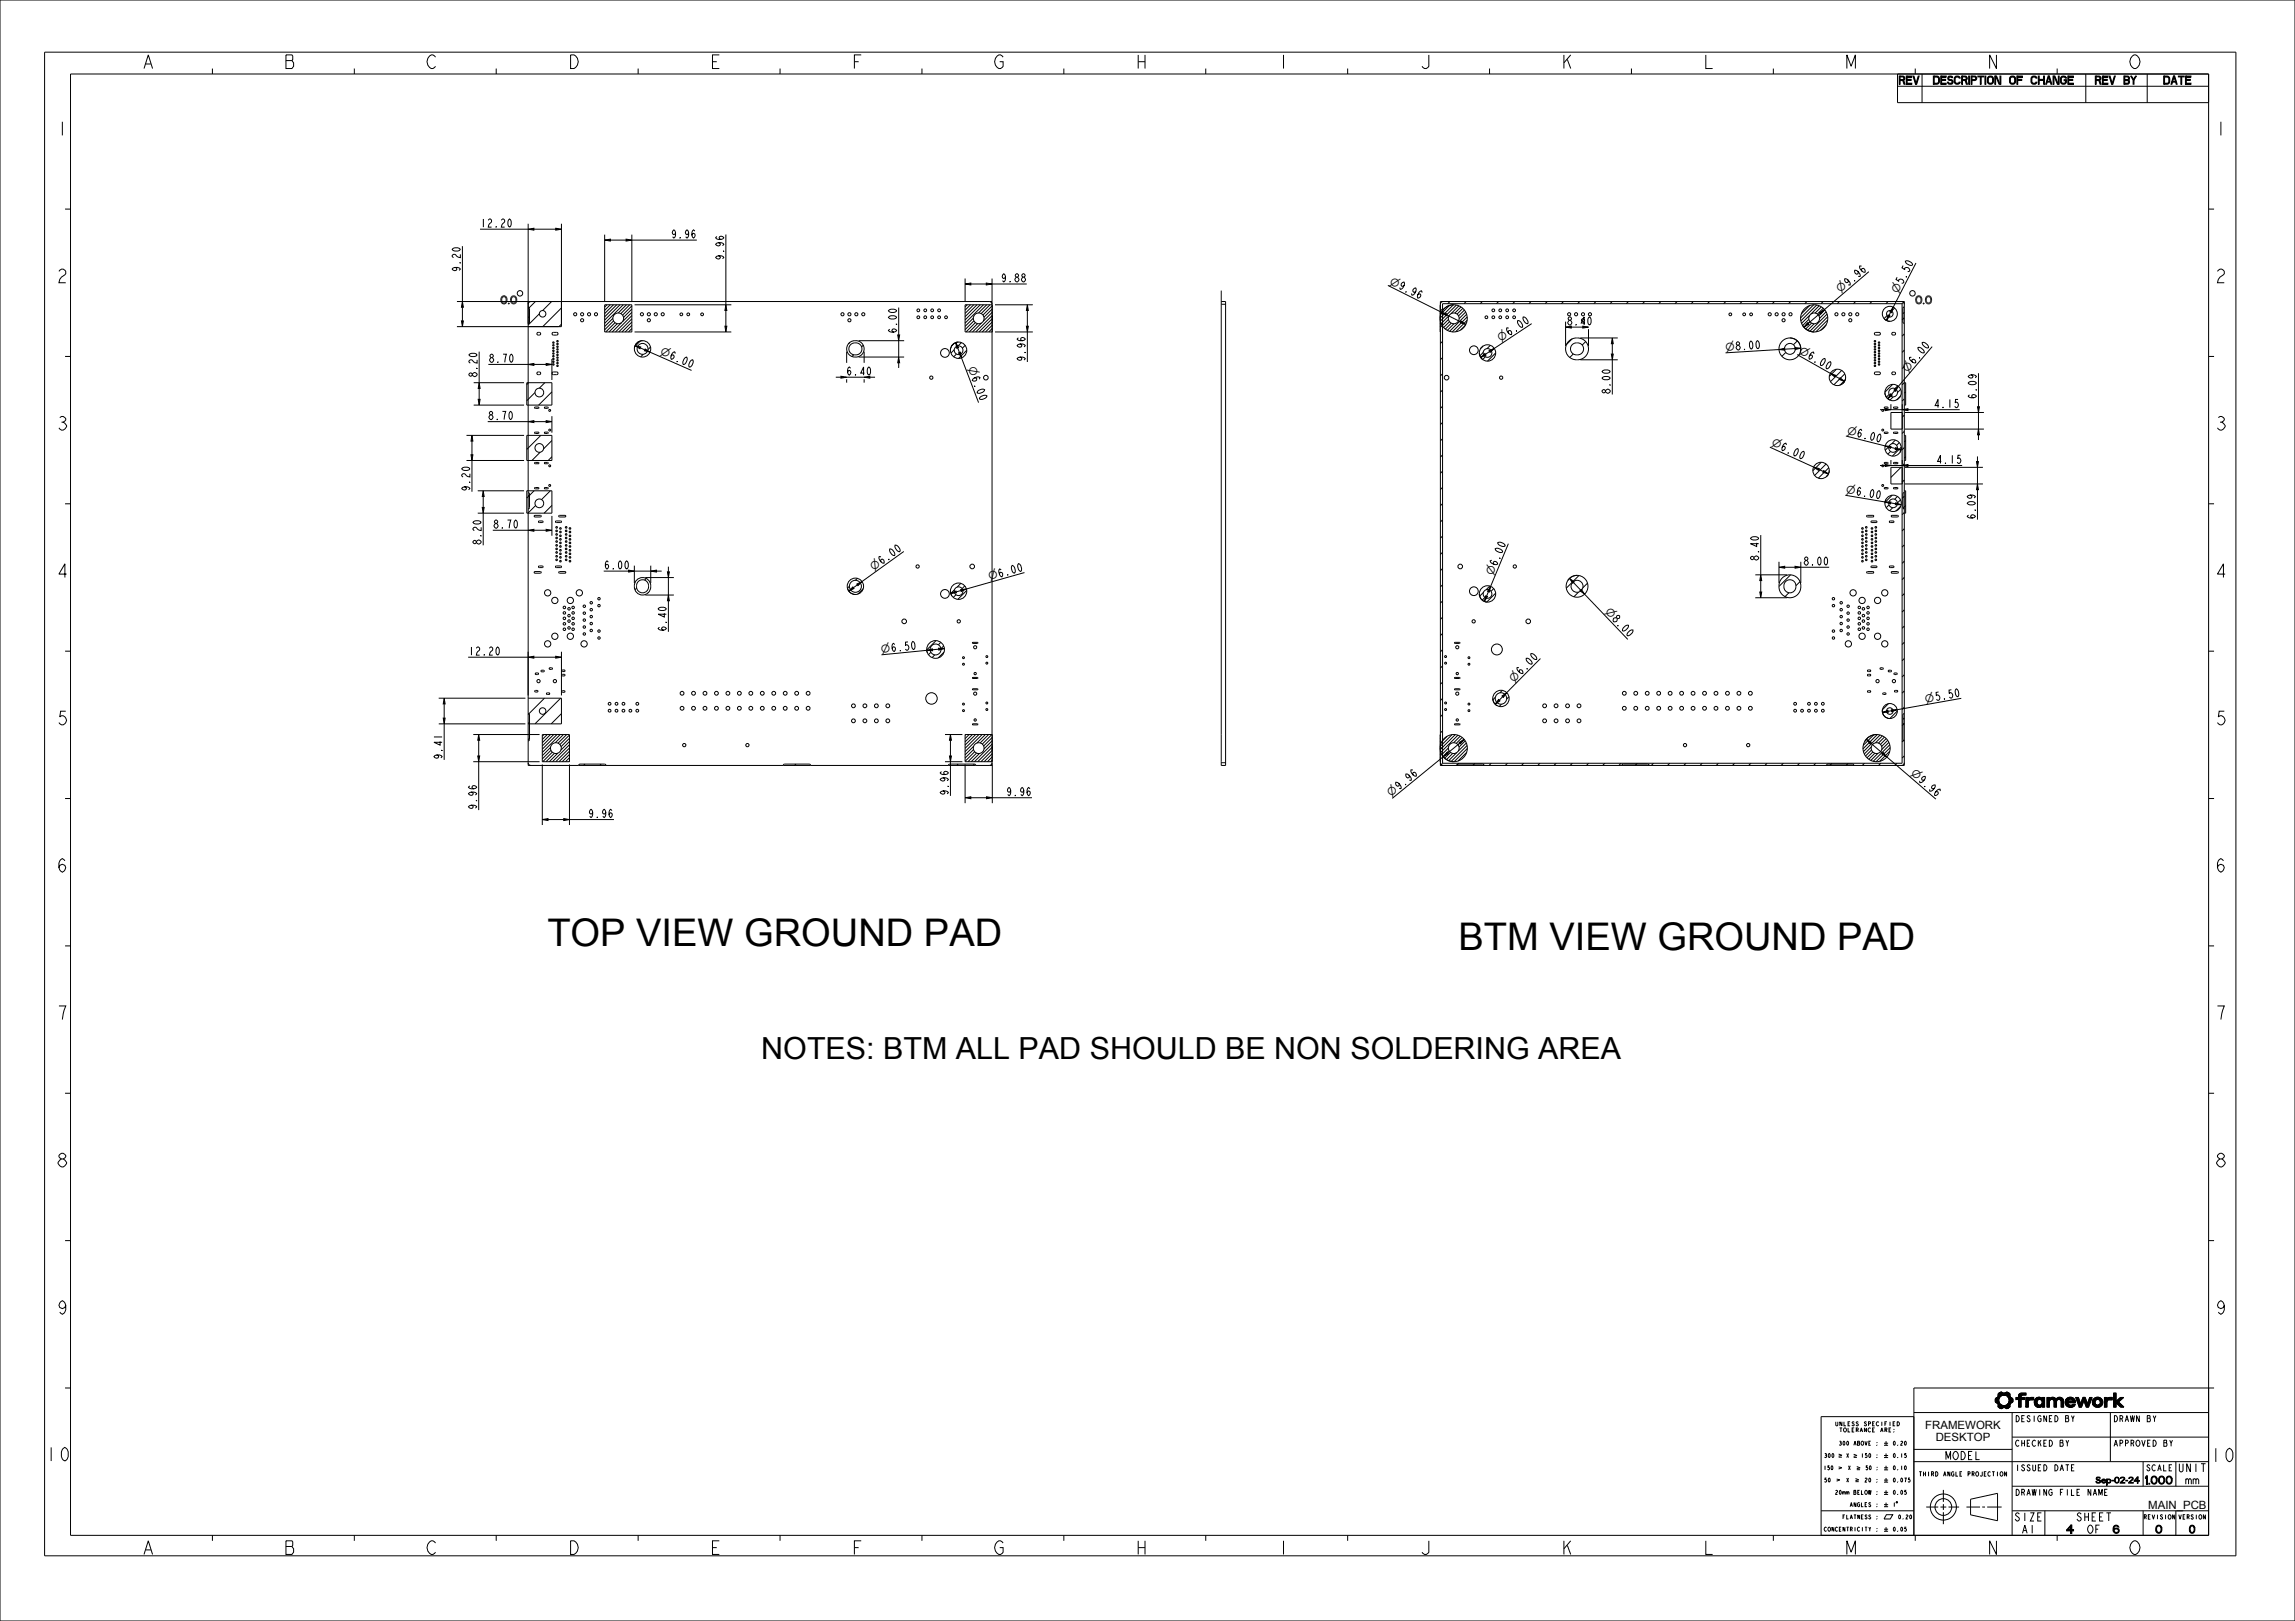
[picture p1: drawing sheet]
<svg xmlns="http://www.w3.org/2000/svg" width="841mm" height="594mm" viewBox="0 0 841 594" stroke-linecap="round" stroke-linejoin="round" font-family="sans-serif">
<defs><g id="words">
<g font-size="14">
<text x="200.6" y="346.8">TOP VIEW GROUND PAD</text>
<text x="534.5" y="348">BTM VIEW GROUND PAD</text>
</g>
<text font-size="11.2" x="279" y="387.9">NOTES: BTM ALL PAD SHOULD BE NON SOLDERING AREA</text>
<g font-size="6.5">
<text x="51.8" y="25.1">A</text>
<text x="103.8" y="25.1">B</text>
<text x="155.8" y="25.1">C</text>
<text x="207.8" y="25.1">D</text>
<text x="259.8" y="25.1">E</text>
<text x="311.8" y="25.1">F</text>
<text x="363.8" y="25.1">G</text>
<text x="415.8" y="25.1">H</text>
<text x="467.8" y="25.1">I</text>
<text x="519.8" y="25.1">J</text>
<text x="571.8" y="25.1">K</text>
<text x="623.8" y="25.1">L</text>
<text x="675.8" y="25.1">M</text>
<text x="727.8" y="25.1">N</text>
<text x="779.8" y="25.1">O</text>
<text x="20.3" y="49.6">1</text>
<text x="811.3" y="49.6">1</text>
<text x="20.3" y="103.6">2</text>
<text x="811.3" y="103.6">2</text>
<text x="20.3" y="157.6">3</text>
<text x="811.3" y="157.6">3</text>
<text x="20.3" y="211.6">4</text>
<text x="811.3" y="211.6">4</text>
<text x="20.3" y="265.6">5</text>
<text x="811.3" y="265.6">5</text>
<text x="20.3" y="319.6">6</text>
<text x="811.3" y="319.6">6</text>
<text x="20.3" y="373.6">7</text>
<text x="811.3" y="373.6">7</text>
<text x="20.3" y="427.6">8</text>
<text x="811.3" y="427.6">8</text>
<text x="20.3" y="481.6">9</text>
<text x="811.3" y="481.6">9</text>
<text x="16.2" y="535.4">10</text>
<text x="809.5" y="535.7">10</text>
<text x="51.8" y="569.6">A</text>
<text x="103.8" y="569.6">B</text>
<text x="155.8" y="569.6">C</text>
<text x="207.8" y="569.6">D</text>
<text x="259.8" y="569.6">E</text>
<text x="311.8" y="569.6">F</text>
<text x="363.8" y="569.6">G</text>
<text x="415.8" y="569.6">H</text>
<text x="467.8" y="569.6">I</text>
<text x="519.8" y="569.6">J</text>
<text x="571.8" y="569.6">K</text>
<text x="623.8" y="569.6">L</text>
<text x="675.8" y="569.6">M</text>
<text x="727.8" y="569.6">N</text>
<text x="779.8" y="569.6">O</text>
</g>
<g font-size="4.2">
<text x="705.5" y="523.6">FRAMEWORK</text>
<text x="709.3" y="528.1">DESKTOP</text>
<text x="787.2" y="552.9">MAIN_PCB</text>
</g>
<g font-size="4.1">
<text x="508.9" y="103.9" transform="rotate(27 508.9 103.9)">⌀9.96</text>
<text x="508.9" y="103.9" transform="rotate(27 508.9 103.9)">⌀</text>
<text x="674.4" y="107.5" transform="rotate(-40 674.4 107.5)">⌀9.96</text>
<text x="674.4" y="107.5" transform="rotate(-40 674.4 107.5)">⌀</text>
<text x="695.4" y="107.7" transform="rotate(-63 695.4 107.7)">⌀5.50</text>
<text x="695.4" y="107.7" transform="rotate(-63 695.4 107.7)">⌀</text>
<text x="549.9" y="125.2" transform="rotate(-34 549.9 125.2)">⌀6.00</text>
<text x="549.9" y="125.2" transform="rotate(-34 549.9 125.2)">⌀</text>
<text x="241.7" y="129.8" transform="rotate(24 241.7 129.8)">⌀6.00</text>
<text x="241.7" y="129.8" transform="rotate(24 241.7 129.8)">⌀</text>
<text x="632.3" y="128.5" transform="rotate(-4 632.3 128.5)">⌀8.00</text>
<text x="632.3" y="128.5" transform="rotate(-4 632.3 128.5)">⌀</text>
<text x="658.9" y="129.3" transform="rotate(30 658.9 129.3)">⌀6.00</text>
<text x="658.9" y="129.3" transform="rotate(30 658.9 129.3)">⌀</text>
<text x="354.6" y="135" transform="rotate(69 354.6 135)">⌀6.00</text>
<text x="354.6" y="135" transform="rotate(69 354.6 135)">⌀</text>
<text x="699" y="136.5" transform="rotate(-50 699 136.5)">⌀6.00</text>
<text x="699" y="136.5" transform="rotate(-50 699 136.5)">⌀</text>
<text x="676.6" y="159" transform="rotate(14 676.6 159)">⌀6.00</text>
<text x="676.6" y="159" transform="rotate(14 676.6 159)">⌀</text>
<text x="648.9" y="163.2" transform="rotate(24 648.9 163.2)">⌀6.00</text>
<text x="648.9" y="163.2" transform="rotate(24 648.9 163.2)">⌀</text>
<text x="676.3" y="180.8" transform="rotate(10 676.3 180.8)">⌀6.00</text>
<text x="676.3" y="180.8" transform="rotate(10 676.3 180.8)">⌀</text>
<text x="320.1" y="209.2" transform="rotate(-36 320.1 209.2)">⌀6.00</text>
<text x="320.1" y="209.2" transform="rotate(-36 320.1 209.2)">⌀</text>
<text x="362.6" y="212.7" transform="rotate(-16 362.6 212.7)">⌀6.00</text>
<text x="362.6" y="212.7" transform="rotate(-16 362.6 212.7)">⌀</text>
<text x="547" y="211.1" transform="rotate(-67 547 211.1)">⌀6.00</text>
<text x="547" y="211.1" transform="rotate(-67 547 211.1)">⌀</text>
<text x="588" y="224.3" transform="rotate(46 588 224.3)">⌀8.00</text>
<text x="588" y="224.3" transform="rotate(46 588 224.3)">⌀</text>
<text x="322.9" y="239.2" transform="rotate(-6 322.9 239.2)">⌀6.50</text>
<text x="322.9" y="239.2" transform="rotate(-6 322.9 239.2)">⌀</text>
<text x="554.7" y="250.1" transform="rotate(-45 554.7 250.1)">⌀6.00</text>
<text x="554.7" y="250.1" transform="rotate(-45 554.7 250.1)">⌀</text>
<text x="705.6" y="257.5" transform="rotate(-10 705.6 257.5)">⌀5.50</text>
<text x="705.6" y="257.5" transform="rotate(-10 705.6 257.5)">⌀</text>
<text x="699.9" y="283.7" transform="rotate(41 699.9 283.7)">⌀9.96</text>
<text x="699.9" y="283.7" transform="rotate(41 699.9 283.7)">⌀</text>
<text x="509.7" y="292" transform="rotate(-39 509.7 292)">⌀9.96</text>
<text x="509.7" y="292" transform="rotate(-39 509.7 292)">⌀</text>
</g>
<g font-size="3.9">
<text x="695.9" y="30.9">REV</text>
<text x="706.7" y="30.9">DESCRIPTION OF CHANGE</text>
<text x="767.7" y="30.9">REV BY</text>
<text x="792.8" y="30.9">DATE</text>
<text x="175.9" y="83.2">12.20</text>
<text x="245.8" y="87.2">9.96</text>
<text x="265.2" y="95.5" transform="rotate(-90 265.2 95.5)">9.96</text>
<text x="168.7" y="99.8" transform="rotate(-90 168.7 99.8)">9.20</text>
<text x="366.7" y="103.3">9.88</text>
<text x="574.1" y="119.1">8.40</text>
<text x="328.6" y="122.3" transform="rotate(-90 328.6 122.3)">6.00</text>
<text x="179" y="132.8">8.70</text>
<text x="310" y="137.5">6.40</text>
<text x="375.7" y="132.7" transform="rotate(-90 375.7 132.7)">9.96</text>
<text x="174.8" y="138.5" transform="rotate(-90 174.8 138.5)">8.20</text>
<text x="590.1" y="144.6" transform="rotate(-90 590.1 144.6)">8.00</text>
<text x="708.5" y="149.4">4.15</text>
<text x="724.3" y="146.4" transform="rotate(-90 724.3 146.4)">6.09</text>
<text x="178.7" y="153.8">8.70</text>
<text x="709.4" y="169.8">4.15</text>
<text x="172.2" y="180.2" transform="rotate(-90 172.2 180.2)">9.20</text>
<text x="723.9" y="190.4" transform="rotate(-90 723.9 190.4)">6.09</text>
<text x="180.6" y="193.6">8.70</text>
<text x="176.3" y="199.8" transform="rotate(-90 176.3 199.8)">8.20</text>
<text x="221.2" y="208.5">6.00</text>
<text x="644.5" y="205.7" transform="rotate(-90 644.5 205.7)">8.40</text>
<text x="660.7" y="207.1">8.00</text>
<text x="244.2" y="231.5" transform="rotate(-90 244.2 231.5)">6.40</text>
<text x="171.6" y="240.1">12.20</text>
<text x="162" y="278.5" transform="rotate(-90 162 278.5)">9.41</text>
<text x="347.5" y="291.6" transform="rotate(-90 347.5 291.6)">9.96</text>
<text x="368.6" y="291.6">9.96</text>
<text x="174.7" y="296.9" transform="rotate(-90 174.7 296.9)">9.96</text>
<text x="215.4" y="299.6">9.96</text>
<text x="712.8" y="534.9">MODEL</text>
<text x="798.1" y="539.4">UNIT</text>
<text x="784" y="543.9">1.000 mm</text>
<text x="738.1" y="557.4">SIZE</text>
<text x="760.8" y="557.4">SHEET</text>
<text x="740.7" y="561.9">A1</text>
<text x="757.4" y="561.9">4</text>
<text x="764.7" y="561.9">OF</text>
<text x="774.3" y="561.9">6</text>
<text x="789.9" y="561.9">0</text>
<text x="802.3" y="561.9">0</text>
</g>
<g font-size="2.9">
<text x="738.3" y="521">DESIGNED BY</text>
<text x="774.3" y="521">DRAWN BY</text>
<text x="738.3" y="530">CHECKED BY</text>
<text x="774.3" y="530">APPROVED BY</text>
<text x="738.3" y="539">ISSUED DATE</text>
<text x="786.4" y="539">SCALE</text>
<text x="764.6" y="543.5">Sep-02-24</text>
<text x="738.3" y="548">DRAWING FILE NAME</text>
</g>
<g font-size="2.1">
<text x="703.4" y="540.9">THIRD ANGLE PROJECTION</text>
<text x="785.6" y="556.7">REVISION</text>
<text x="798.3" y="556.7">VERSION</text>
</g>
<g font-size="2">
<text x="672.6" y="522.5">UNLESS</text>
<text x="674.1" y="524.7">TOLERANCE</text>
<text x="682.9" y="522.5">SPECIFIED</text>
<text x="688.7" y="524.7">ARE:</text>
<text x="674.1" y="529.6">300 ABOVE :</text>
<text x="693.5" y="529.6">0.20</text>
<text x="668.7" y="538.6">150</text>
<text x="668.8" y="534.1">300</text>
<text x="676.7" y="534.1">X</text>
<text x="677.4" y="538.6">X</text>
<text x="682" y="534.1">150 :</text>
<text x="683.6" y="538.6">50 :</text>
<text x="693.5" y="534.1">0.15</text>
<text x="693.5" y="538.6">0.10</text>
<text x="668.8" y="543.1">50</text>
<text x="676.7" y="543.1">X</text>
<text x="683.3" y="543.1">20 :</text>
<text x="693.5" y="543.1">0.075</text>
<text x="672.7" y="547.6">20mm BELOW :</text>
<text x="693.5" y="547.6">0.05</text>
<text x="675.4" y="556.6">FLATNESS :</text>
<text x="678" y="552.1">ANGLES :</text>
<text x="693.5" y="552.1">1</text>
<text x="695.4" y="556.6">0.20</text>
<text x="668.8" y="561.1">CONCENTRICITY :</text>
<text x="693.5" y="561.1">0.05</text>
</g>
</g></defs>
<g fill="#000">
<path d="M193.5 84l2.1-.4v.7zM203.6 83.6l2.1 .4-2.1 .3zM221.6 88l2.1-.4v.7zM229.4 87.6l2.1 .4-2.1 .3zM169.1 117.6h.7l-.4 2.1zM169.4 110.5l.4 2.1h-.7zM266 111.7l.3 2.1h-.7zM353.7 104.1l2.1-.4v.7zM361.4 103.7l2.1 .4-2.1 .3zM376.5 111.7l.3 2.1h-.7zM528.2 114.4l2.1 .7-.3 .6zM535.4 117.6l1.7 1.3-2-.6z"/>
<path d="M662.4 118.3l.4 .5-1.8 1.1zM666.8 114.5l1.8-1.1-1.4 1.7zM691.9 115.4l.6 .3-1.2 1.7zM693.8 112.5l-.7 2.1-.6-.3zM193.5 133.5l2.1-.3v.7zM200.1 133.2l2.1 .3-2.1 .4zM232.7 126.6l2.1 .6-.3 .6zM236.4 127.9l1.8 1.2-2.1-.6zM265.6 119.5h.7l-.3 2.1zM308.2 137.9l2.1 .3-2.1 .4zM329 122.7h.7l-.4 2.1zM329.3 130.8l.4 2.1h-.7z"/>
<path d="M350.2 125.5l1.1 1.9-.7 .2zM351.3 129.3l.6-.2 .4 2zM376.1 119.5h.7l-.3 2.1zM542.6 131l1.6-1.5 .3 .6zM545.7 128.5l1.9-.8-1.6 1.4zM590.8 123.8l.4 2.1h-.7zM590.5 129.7h.7l-.4 2.1zM651.9 128.1l2.1-.5v.7zM670.7 136.8l2 .7-.3 .7zM674.3 138.4l1.6 1.4-2-.8zM172.9 159.5l.4 2.1h-.7zM175.6 140.2l.3 2.1h-.7z"/>
<path d="M175.2 146.3h.7l-.3 2.1zM193.5 154.5l2.1-.3v.7zM200.1 154.2l2.1 .3-2.1 .4zM692.9 144.3l.5 .5-1.6 1.3zM690.8 149.8l2.1 .3-2.1 .4zM694 142.9l1.7-1.3-1.1 1.8zM697.1 150.1l2.1-.3v.7zM725 157.2l.4 2.1h-.7zM724.7 149.1h.7l-.4 2.1zM172.6 166.6h.7l-.4 2.1zM177.1 179.8l.3 2.1h-.7zM664.6 171.2l2.1 .5-.3 .6z"/>
<path d="M668.3 172.4l1.8 1.2-2.1-.5zM690.8 163.4l2.1 .2-.1 .7zM690.8 170.2l2.1 .4-2.1 .3zM694.7 164l1.9 .9-2.1-.2zM697.1 170.6l2.1-.4v.7zM724.6 177.3l.4 2.1h-.7zM724.3 169.2h.7l-.4 2.1zM176.7 185.9h.7l-.3 2.1zM193.5 194.3l2.1-.3v.7zM200.1 194l2.1 .3-2.1 .4zM690.8 183.9h2.1l-.1 .7zM694.7 184.2l2 .7h-2.1z"/>
<path d="M230.4 208.9l2.1 .4-2.1 .3zM238.5 209.3l2.1-.4v.7zM244.6 209.5h.7l-.4 2.1zM244.9 218l.4 2.1h-.7zM312.5 215.1l.4 .6-1.9 .9zM314 214l1.9-.9-1.5 1.5zM348.4 217.5l1.9-.9 .2 .6zM352 216.1l2.2-.3-2 .9zM546.2 214.9l-.4 2-.7-.2zM575.1 212l1.7 1.2-.5 .5zM579 216.5l.5-.5 1.2 1.7zM644.9 216.9h.7l-.4 2.1z"/>
<path d="M645.2 210.6l.4 2.1h-.7zM651.9 207.9l2.1-.4v.7zM657.8 207.5l2.1 .4-2.1 .3zM339.6 238.3l2.1-.5v.7zM344 237.5l2.1 .2-2.1 .5zM544.4 218.3l.7 .3-1.2 1.8zM162.8 255.8l.3 2.1h-.7zM193.5 240.8l2.1-.3v.7zM203.6 240.5l2.1 .3-2.1 .4zM549.1 256.3l.5 .5-1.7 1.3zM550.4 255.1l1.7-1.3-1.2 1.7zM162.4 263.2h.7l-.3 2.1z"/>
<path d="M175.4 269.2l.4 2.1h-.7zM175.1 277h.7l-.4 2.1zM348.3 269.2l.3 2.1h-.7zM347.9 277h.7l-.3 2.1zM530.3 275.7l.4 .5-1.8 1.1zM534.7 272l1.9-1-1.4 1.6zM683.9 270.9l1.8 1.1-.4 .5zM689.8 261l2-.7 .1 .7zM690.1 275.8l1.3 1.6-1.8-1.1zM693.1 260.1h2.1l-2 .7zM353.7 292.3l2.1-.3v.7zM361.5 292l2.1 .3-2.1 .4z"/>
<path d="M198.7 300.3l2.1-.3v.7zM206.6 300l2.1 .3-2.1 .4zM731.3 513.8l1.2-.1 .1 .3-.7 .2zM731.3 512.4l1.4-.2-.2 1.5-1.2 .1zM731.9 514.2l.7-.2 .8 .8-1.2 .6v-.8zM733.1 510.2h.4zM732.2 511.5l1.9-.3-.8 .3-.6 .7-1.3 .2 .6-.4zM733.2 516.2l.3-.1zM732.5 510.5l1-.3 .5 .3zM732.7 515.9l1.4-.1-.9 .4zM732.4 510.6l1.7-.1zM732.5 515.8h1.9z"/>
<path d="M732.3 510.7l4-.1 .2 .3-4.3 .6zM734.1 511.2l2.4-.3v.6l-1 .1zM732.2 515.4l1.2-.6 3.1 .6-.2 .3-3.8 .1zM734.5 515.8l1.8-.1-1.1 .4zM734.7 510.5l.9-.3zM735.2 516.1l.9-.2zM734.4 510.5l1.2-.3 .7 .4zM734.7 515.1l1.8-.4v.7zM735.5 511.6h1zM735.4 514.8l1.2-.2zM735.6 511.7h1zM735.5 514.7l1.1-.2z"/>
<path d="M735.7 511.8h.9zM735.6 514.6l1-.1zM735.8 511.9h.9zM735.8 514.4l.9-.1zM735.9 512h.8zM735.9 514.3l.9-.1zM736 512.1l.7-.1 .7 .4-1.2 .1zM736.1 514l1.4-.2-1.6 .5zM736.2 512.5h1.3zM736.2 513.8l1.3-.1zM736.2 512.6h1.3zM736.2 513.7h1.3z"/>
<path d="M736.3 512.7h1.3zM736.3 513.6l1.3-.1zM736.3 512.9h1.3zM736.3 513.4l1.3-.1zM736.3 513l1.3-.1v.3l-1.3 .1zM736.3 513.3l1.3-.1zM738.8 512.1h.9l.9-.5v.5l-1.8 .7zM739.7 511.6l1-.1-1 .6zM739.7 511.5l1-.1zM739.7 511.4l1.1-.1zM740 510.8l.7-.3h1.7v.7h-2.6zM739.7 511.3l1.2-.1z"/>
<path d="M739.8 511.2h1.4zM738.8 512.8l1.8-.7h1.3v.7h-1.3v2.8h-.9v-2.8zM743.3 513.4v2.2h-.9zM742.4 512.1h.9v.6l.6-.6h1.3v.9l-1.8 .2-1 2.4zM745.8 512.7l1.6 .1-1.7 .1zM745.5 514l.9-.1zM745.5 513.7l.9-.1v.3l-.9 .1zM745.5 514.2h.9zM745.5 513.6l1-.1zM745.5 514.3h1zM745.5 513.4l1-.1zM745.6 514.4l1 .1z"/>
<path d="M745.6 513.3l1-.1zM745.6 514.6h1zM745.6 513.1h1.1zM745.7 513l1.2-.1zM745.7 514.7h1.1zM745.7 514.8h1.2zM745.7 512.9l1.6-.1zM746.6 512.1h1zM747 515.7h.4zM745.8 514.9h1.8l.7-.6v.8zM746.8 515.6h.9zM746.4 512.2h1.4z"/>
<path d="M746.1 512.4l.3-.2 1.7 .1zM746.4 515.5h1.6zM746.3 515.4h1.8zM746 512.5h2.2zM746.1 515.3l2.1-.1zM746 512.5h2.3zM746 515.2l2.3-.1zM745.9 512.6h2.4zM745.8 515l2.5 .1-2.3 .1zM748.3 512.1h.9v3.5h-.9v-2l-.4-.7 .4-.3zM745.8 512.7l2.5-.1-.4 .3zM750.1 512.1h.9v3.5h-.9z"/>
<path d="M751.8 512.8h2.7l-.8 .6-.1 2.2h-.9v-2.2l-.4-.5zM751.2 512.4l1.2-.4 1 .7-1.7 .1-.6 .5zM753.7 512.4l.9-.4a1.39 1.39 0 0 1 1.5 1.1l-.9 .1-.5-.4h-1.3zM755.2 513.2l.9-.1 .1 2.5h-.9zM756.9 514.3h.9zM756.9 513.3l.9-.2zM756.9 514.4h.9zM756.9 513.1l1-.1zM756.9 514.6h1zM757 513l1-.1zM757 514.7h1zM757.1 512.9l1.1-.1z"/>
<path d="M757.1 514.8h1.1zM757.1 512.8l1.5-.1zM757.1 514.9h1.3zM757.3 512.6a1.89 1.89 0 0 1 3.1 .6l-.9 .1-.7-.6-1.7 .1zM757.2 515h1.5zM758.3 515.7l1.1-.1zM757.2 515l3.3-.4-.3 .5-2.8 .1zM756.9 513.4h3.6v.5l-3.7 .1zM757.4 515.2l2.8-.1-.8 .5-1.1 .1zM759.5 513.3l.9-.1 .1 .2zM756.8 514l3.7-.1-2.8 .1-.8 .3zM760.7 512.1h.9l.8 2.4-.4 1.1z"/>
<path d="M763.3 512.1h.8l.9 2.3 1.6-2.3-1.3 3.5h-.8l-.9-2.4-.9 2.4h-.7zM765.8 512.1h.8l-1.6 2.3zM766.8 514l.9-.1zM766.8 513.7l.9-.1v.3l-.9 .1zM766.8 514.2h.9zM766.8 513.6l.9-.1zM766.8 514.3h1zM766.8 513.4l1-.1zM766.9 514.4l.9 .1zM766.9 513.3l1-.1zM766.9 514.6h1zM766.9 513.1l1.1-.1z"/>
<path d="M767 514.7h1.1zM767 513l1.2-.1zM767 514.8h1.3zM767 512.9l1.6-.1zM767.3 512.6a1.94 1.94 0 0 1 3.2 .7l-.9 .1-.8-.6-1.8 .1zM767.1 514.9h3.1a1.97 1.97 0 0 1-3.1 0zM769.6 513.4l.9-.1-.1 1.4-.2 .2h-1.4l.7-.5zM772.1 513.4v2.2h-.9zM771.2 512.1h.9v.6l.6-.6h1.3v.9l-1.8 .2-1 2.4zM774.5 510.5h.9v3l1.6-1.4h1.2l-1.9 1.6 2 1.9h-1.2l-1.7-1.6v1.6h-.9z"/>
</g>
<g fill="none" stroke="#000" stroke-width=".37">
<path d="M0 0h841v594h-841zM16.3 19.1h803v551h-803zM25.8 27.1h783.5v535.5h-783.5zM77.8 25.1v2M129.8 25.1v2M181.8 25.1v2M233.8 25.1v2M285.8 25.1v2M337.8 25.1v2M389.8 25.1v2M441.8 25.1v2M493.8 25.1v2"/>
<path d="M545.8 25.1v2M597.8 25.1v2M649.8 25.1v2M695.3 27.1v10.5h114M695.3 31.6h114M701.8 25.1v2M704.3 27.1v10.5M753.8 25.1v2M764.3 27.1v10.5M786.8 27.1v10.5M23.8 76.6h2M809.3 76.6h2"/>
<path d="M169.4 90.2v20.3M175.9 84h17.6M193.5 84l2.1-.4v.7zM193.5 82v36.7M195.6 84h8M203.6 83.6l2.1 .4-2.1 .3zM205.7 82v36.7M221.6 88l2.1-.4v.7zM221.6 86v24.7M223.7 88h5.7M229.4 87.6l2.1 .4-2.1 .3zM231.5 86v24.7"/>
<path d="M231.5 88h23.9M266 85.9v25.8M684.8 99.6l-16.2 13.8M702.1 96.4l-8.3 16.1M167.4 119.7h37.3M167.4 110.5h37.3M169.1 117.6h.7l-.4 2.1zM169.4 110.5l.4 2.1h-.7zM169.4 112.6v5M232.5 111.7h35.5M265.6 119.5h.7l-.3 2.1zM266 111.7l.3 2.1h-.7z"/>
<path d="M266 113.8v5.7M329.3 112.7v10M353.7 104.1l2.1-.4v.7zM353.7 102.1v8.6M355.8 104.1h5.6M361.4 103.7l2.1 .4-2.1 .3zM363.5 102.1v8.4M363.5 104.1h12.8M364.6 111.7h13.9M376.1 119.5h.7l-.3 2.1zM376.5 111.7l.3 2.1h-.7zM376.5 113.8v5.7"/>
<path d="M508.6 104.6l19.6 9.8M528.2 114.4l2.1 .7-.3 .6zM530.1 115.4l5.2 2.6M532.7 111.7a5 5 0 0 0-4.8 3.7M535.4 117.6l1.7 1.3-2-.6zM561.3 118.6l-13.7 9.1M573.7 117.9v8.9M660.5 119.1a5 5 0 0 0 4.3 2.5M662.4 118.3l.4 .5-1.8 1.1zM666.8 114.5l1.8-1.1-1.4 1.7zM667 114.8l-4.4 3.7M690.5 116.9l.7 .5 1.3 .3"/>
<path d="M691.9 115.4l.6 .3-1.2 1.7zM692.8 114.4l-.6 1.2M693.8 112.5l-.7 2.1-.6-.3zM23.8 130.6h2M175.6 128.9v11.3M179 133.5h14.5M193.5 133.5l2.1-.3v.7zM195.6 133.5h4.5M200.1 133.2l2.1 .3-2.1 .4zM202.2 131.5v7.7M232.5 121.6h35.5M232.7 126.6l2.1 .6-.3 .6z"/>
<path d="M234.6 127.5l1.7 .7M235.5 124.8l-1.3 .3-1 .7-.7 1.8M236.4 127.9l1.8 1.2-2.1-.6zM238.2 129.1l15.2 6.6M306.3 138.2h1.9M308.2 137.9l2.1 .3-2.1 .4zM310.3 128.8v4.2M310.3 139v1.2M310.3 138.2h6.4M314.7 130.8h16.6M314.7 124.8h16.6M316.7 128.8v4.2"/>
<path d="M316.7 139v1.2M318.8 138.2h1.9M329 122.7h.7l-.4 2.1zM329.3 130.8l.4 2.1h-.7zM329.3 124.8v6M329.3 132.9v1.9M350.2 125.5l1.1 1.9-.7 .2zM351 127.5l.6 1.7M351.1 125.3a3 3 0 0 0-2.8 3M351.3 129.3l.6-.2 .4 2zM352.3 131.1l6.3 16.4M364.6 121.6h13.9"/>
<path d="M376.5 121.6v11.1M542.1 129.3l.3 1.3 .8 1.1M542.6 131l1.6-1.5 .3 .6zM545.7 128.5l1.9-.8-1.6 1.4zM545.8 128.8l-1.5 1M579.1 131.8h13.7M579.1 123.8h13.7M582.1 120.6v6.2M590.5 129.7h.7l-.4 2.1zM590.8 123.8l.4 2.1h-.7zM590.8 125.9v3.8M590.8 131.8v12.8"/>
<path d="M651.9 128.1l2.1-.5v.7zM651.9 128.1l-19.6 1.2M655.9 123.8a4 4 0 0 1 3.9 4.8M657.8 127.7l-3.8 .3M658.6 129.9l12.1 6.9M670.7 136.8l2 .7-.3 .7zM672.5 137.8l1.6 .9M674.3 138.4l1.6 1.4-2-.8zM676.3 138.3l-.3 1.4-.7 .8M708 127l-12.3 14.6M725 136.8v12.3M809.3 130.6h2"/>
<path d="M170.9 159.5h21.1M172.9 159.5l.4 2.1h-.7zM173.6 148.4h18.4M173.6 140.2h18.4M175.2 146.3h.7l-.3 2.1zM175.6 140.2l.3 2.1h-.7zM175.6 142.3v4M178.7 154.5h14.8M193.5 154.5l2.1-.3v.7zM195.6 154.5h4.5M200.1 154.2l2.1 .3-2.1 .4zM202.2 152.5v6"/>
<path d="M676.4 159.8l14.4 3.6M688.9 150.1h1.9M690.7 143.8l.5 1.7 1.4 1.1M690.8 149.8l2.1 .3-2.1 .4zM692.9 144.3l.5 .5-1.6 1.3zM692.9 148.1v2h4.2v-2M694 142.9l1.7-1.3-1.1 1.8zM694.3 143.2l-1.2 1.3M697.1 150.1l2.1-.3v.7zM698.1 157.2h28.9M698.1 151.2h28.9M699.2 150.1h18.9"/>
<path d="M724.7 149.1h.7l-.4 2.1zM725 157.2l.4 2.1h-.7zM725 151.2v6M725 159.3v1.9M170.9 168.7h21.1M172.6 166.6h.7l-.4 2.1zM172.9 161.6v5M172.9 168.7v11.5M175.1 179.8h16.9M177.1 179.8l.3 2.1h-.7zM648.6 163.9l16 7.3M664.6 171.2l2.1 .5-.3 .6z"/>
<path d="M666.5 172l1.6 .8M668.3 172.4l1.8 1.2-2.1-.5zM670.3 172.4l-.3 1.3-.5 .7M688.9 170.6h1.9M690.8 163.4l2.1 .2-.1 .7zM690.8 170.2l2.1 .4-2.1 .3zM692.9 163.9l1.7 .5M692.9 170.6h4.2M692.9 168.6v1.7M694.7 164l1.9 .9-2.1-.2zM696.7 164.1l-.4 1.7M697.1 170.6l2.1-.4v.7z"/>
<path d="M697.1 168.6v1.7M698.1 177.3h28.5M698.1 171.3h28.5M699.2 170.6h19.8M724.3 169.2h.7l-.4 2.1zM724.6 177.3l.4 2.1h-.7zM724.6 167.3v1.9M724.6 171.3v6M724.6 179.4v11M23.8 184.6h2M175.1 188h16.9M176.7 185.9h.7l-.3 2.1z"/>
<path d="M177.1 181.9v4M177.1 188v11.8M180.6 194.3h12.9M193.5 194.3l2.1-.3v.7zM195.6 194.3h4.5M200.1 194l2.1 .3-2.1 .4zM202.2 189v7.3M552.7 199.2l-6.5 15.7M645.2 196.1v14.5M676.2 181.5l14.6 2.4M690.8 183.9h2.1l-.1 .7zM691.1 183l-.4 1.4"/>
<path d="M692.8 184.3l1.8 .3M694.7 184.2l2 .7h-2.1zM809.3 184.6h2M221.2 209.3h9.2M230.4 208.9l2.1 .4-2.1 .3zM232.5 207.3v6.3M232.5 209.3h6M236.5 218h10.4M236.5 211.6h10.4M238.5 209.3l2.1-.4v.7zM238.5 207.3v6.3M240.6 209.3h1.9"/>
<path d="M244.6 209.5h.7l-.4 2.1zM244.9 218l.4 2.1h-.7zM244.9 207.6v1.9M244.9 211.6v6.4M310.6 215.7l.9 1.4 .9 .5 1.1 .2M312.5 215.1l.4 .6-1.9 .9zM314 214l1.9-.9-1.5 1.5zM314.2 214.3l-1.5 1.1M331.2 202.1l-15.3 11M348.3 216.6l.5 1.7M348.4 217.5l1.9-.9 .2 .6zM352 216.1l2.2-.3-2 .9z"/>
<path d="M352.1 216.4l-1.7 .5M375.4 209.8l-21.2 6M542.1 217.6l.3 1.3 .7 1 1.8 .7M544.4 218.3l.7 .3-1.2 1.8zM545.4 216.8l-.7 1.7M546.2 214.9l-.4 2-.7-.2zM575.1 212l1.7 1.2-.5 .5zM576.6 213.5l2.6 2.7M577.9 210.8l-2.2 .7-1.2 1.2M579 216.5l.5-.5 1.2 1.7zM580.7 217.7l15.8 16.6M643.2 219h11.7"/>
<path d="M643.2 210.6h11.7M644.9 216.9h.7l-.4 2.1zM645.2 210.6l.4 2.1h-.7zM645.2 212.7v4.2M651.9 207.9l2.1-.4v.7zM651.9 205.9v7.7M654 207.9h3.8M657.8 207.5l2.1 .4-2.1 .3zM659.9 207.9h10.4M659.9 205.9v7.7M23.8 238.6h2M193.5 238.8v16"/>
<path d="M205.7 238.8v16M244.9 220.1v11.4M339.6 238l.2 1.2M339.6 238.3l2.1-.5v.7zM339.6 238.3l-16.6 1.7M344 237.5l2.1 .2-2.1 .5zM344 237.9l-2.3 .2M809.3 238.6h2M160.8 255.8h31.7M162.8 255.8l.3 2.1h-.7zM162.8 257.9v5.3M171.6 240.8h21.9"/>
<path d="M193.5 240.8l2.1-.3v.7zM195.6 240.8h8M203.6 240.5l2.1 .3-2.1 .4zM547 255.9l.5 1.6 1.2 1.1M549.1 256.3l.5 .5-1.7 1.3zM550.4 255.1l1.7-1.3-1.2 1.7zM550.7 255.3l-1.3 1.3M564.5 241.3l-12.4 12.5M718.7 255.9l-23.5 4.2M160.8 265.3h31.7M162.4 263.2h.7l-.3 2.1zM162.8 265.3v13.2"/>
<path d="M173.4 279.1h24.3M173.4 269.2h24.3M175.1 277h.7l-.4 2.1zM175.4 269.2l.4 2.1h-.7zM175.4 271.3v5.7M175.4 279.1v17.8M346.3 279.1h6.4M346.3 269.2h6.4M347.9 277h.7l-.3 2.1zM348.3 269.2l.3 2.1h-.7zM348.3 271.3v5.7M348.3 279.1v12.5"/>
<path d="M528.3 276.5a5 5 0 0 0 4.4 2.6M528.9 277.3l-18.7 15.3M530.3 275.7l.4 .5-1.8 1.1zM534.7 272l1.9-1-1.4 1.6zM535 272.3l-4.5 3.7M683.9 270.9l1.8 1.1-.4 .5zM685.5 272.3l4.3 3.7M687.7 269.2a5 5 0 0 0-4.4 2.5M689.8 260.1a2.75 2.75 0 0 0 2.7 3.2M689.8 261l2-.7 .1 .7zM690.1 275.8l1.3 1.6-1.8-1.1zM691.4 277.4l18 15.4"/>
<path d="M693.1 260.1h2.1l-2 .7zM693.2 260.4l-1.3 .3M23.8 292.6h2M198.7 280.1v22.2M206.6 300l2.1 .3-2.1 .4zM208.7 280.1v22.2M353.7 292.3l2.1-.3v.7zM353.7 280.1v14.2M355.8 292.3h5.7M361.5 292l2.1 .3-2.1 .4zM363.6 292.3h14.6M363.6 280.1v14.2"/>
<path d="M809.3 292.6h2M198.7 300.3l2.1-.3v.7zM200.8 300.3h5.8M208.7 300.3h16.3M23.8 346.6h2M809.3 346.6h2M23.8 400.6h2M809.3 400.6h2M23.8 454.6h2M809.3 454.6h2M23.8 508.6h2M701.3 517.6h108"/>
<path d="M701.3 519.1h-34v43.5M731.3 513.8l1.2-.1 .1 .3-.7 .2zM731.3 512.4l1.4-.2-.2 1.5-1.2 .1zM731.9 514.2l.7-.2 .8 .8-1.2 .6v-.8zM732.2 511.5l1.9-.3-.8 .3-.6 .7-1.3 .2 .6-.4zM732.2 515.4l1.2-.6 3.1 .6-.2 .3-3.8 .1zM732.3 510.7l1.2-.5a1.27 1.27 0 0 0 1.7 0l.8 .2 .5 .5a1.37 1.37 0 0 0 1 1.6l-.1 1.4a1.37 1.37 0 0 0-.9 1.6l-1.3 .7a1.26 1.26 0 0 0-1.7-.1l-.3 .1a1.35 1.35 0 0 1-1-1.6l-1-.9 .1-1.3a1.27 1.27 0 0 0 .9-1.5zM732.3 510.7l4-.1 .2 .3-4.3 .6zM732.4 510.6l1.7-.1zM732.5 510.5l1-.3 .5 .3zM732.5 515.8h1.9zM732.7 515.9l1.4-.1-.9 .4z"/>
<path d="M733.1 510.2h.4zM733.2 516.2l.3-.1zM734.1 511.2l2.4-.3v.6l-1 .1zM734.4 510.5l1.2-.3 .7 .4zM734.5 515.8l1.8-.1-1.1 .4zM734.7 515.1l1.8-.4v.7zM734.7 510.5l.9-.3zM735.2 516.1l.9-.2zM735.4 514.8l1.2-.2zM735.5 511.6h1zM735.5 514.7l1.1-.2zM735.6 511.7h1z"/>
<path d="M735.6 514.6l1-.1zM735.7 511.8h.9zM735.8 511.9h.9zM735.8 514.4l.9-.1zM735.9 512h.8zM735.9 514.3l.9-.1zM736 512.1l.7-.1 .7 .4-1.2 .1zM736.1 514l1.4-.2-1.6 .5zM736.2 512.5h1.3zM736.2 513.8l1.3-.1zM736.2 512.6h1.3zM736.2 513.7h1.3z"/>
<path d="M736.3 512.7h1.3zM736.3 513.6l1.3-.1zM736.3 512.9h1.3zM736.3 513.4l1.3-.1zM736.3 513l1.3-.1v.3l-1.3 .1zM736.3 513.3l1.3-.1zM737.3 517.6v45M738.8 512.1h.9l.9-.5v.5l-1.8 .7zM738.8 512.8l1.8-.7h1.3v.7h-1.3v2.8h-.9v-2.8zM739.7 511.6l1-.1-1 .6zM739.7 511.5l1-.1zM739.7 511.4l1.1-.1z"/>
<path d="M739.7 511.3l1.2-.1zM739.8 511.2h1.4zM740 510.8l.6-.3h1.8v.7h-1.4l-.3 .3-.1 .6h1.3v.7h-1.3v2.8h-.9v-2.8h-.9v-.7h.9zM740 510.8l.7-.3h1.7v.7h-2.6zM742.4 512.1h.9v.6l.6-.6h1.3v.9l-1.8 .2-1 2.4zM742.4 512.1h.9v.6l.6-.6h1.3v.9h-1.3l-.5 .3-.1 2.3h-.9zM743.3 513.4v2.2h-.9zM745.5 513.7l.9-.1v.3l-.9 .1zM745.5 514l.9-.1zM745.5 513.6l1-.1zM745.5 514.2h.9zM745.5 513.4l1-.1z"/>
<path d="M745.5 514.3h1zM745.6 513.3l1-.1zM745.6 514.4l1 .1zM745.6 514.6h1zM745.6 513.1h1.1zM745.7 514.7h1.1zM745.7 513l1.2-.1zM745.7 514.8h1.2zM745.7 512.9l1.6-.1zM745.8 514.9h1.8l.7-.6v.8zM745.8 515l2.5 .1-2.3 .1zM745.8 512.7l2.5-.1-.4 .3z"/>
<path d="M745.8 512.7l1.6 .1-1.7 .1zM745.9 512.6h2.4zM746 515.2l2.3-.1zM746 512.5h2.2zM746 512.5h2.3zM746 512.5l1.2-.5 1.1 .6v-.5h.9v3.5h-.9v-.5l-1 .6-1.3-.4-.5-1.4zM746.1 515.3l2.1-.1zM746.1 512.4l.3-.2 1.7 .1zM746.3 515.4h1.8zM746.4 515.5h1.6zM746.4 512.2h1.4zM746.6 512.1h1z"/>
<path d="M746.8 515.6h.9zM747 515.7h.4zM748.3 512.1h.9v3.5h-.9v-2l-.4-.7 .4-.3zM750.1 512.1h.9v3.5h-.9zM750.1 512.1h.9v.6l.7-.6h.8l.9 .7 .9-.7 1.2 .1 .7 1v2.4h-.9v-2.2l-.8-.6-.8 .6-.1 2.2h-.9v-2.2l-.8-.6-.8 .6-.1 2.2h-.9zM751.2 512.4l1.2-.4 1 .7-1.7 .1-.6 .5zM751.8 512.8h2.7l-.8 .6-.1 2.2h-.9v-2.2l-.4-.5zM753.7 512.4l.9-.4a1.39 1.39 0 0 1 1.5 1.1l-.9 .1-.5-.4h-1.3zM755.2 513.2l.9-.1 .1 2.5h-.9zM756.8 514l3.7-.1-2.8 .1-.8 .3zM756.9 513.4h3.6v.5l-3.7 .1zM756.9 514.3h.9z"/>
<path d="M756.9 513.3l.9-.2zM756.9 514.4h.9zM756.9 513.1l1-.1zM756.9 514.6h1zM757 513l1-.1zM757 514.7h1zM757.1 512.9l1.1-.1zM757.1 514.8h1.1zM757.1 512.8l1.5-.1zM757.1 514.9h1.3zM757.2 515l3.3-.4-.3 .5-2.8 .1zM757.2 515h1.5z"/>
<path d="M757.3 512.6a1.89 1.89 0 0 1 3.1 .6l-.9 .1-.7-.6-1.7 .1zM757.3 512.5l1.3-.5 1.3 .5 .6 1.5h-2.8l.3 .6 .5 .3 2-.3-.3 .6-1.4 .5-1.4-.5-.6-1.3zM757.4 515.2l2.8-.1-.8 .5-1.1 .1zM758 512.9l.9-.2 .7 .7h-1.9zM758.3 515.7l1.1-.1zM759.5 513.3l.9-.1 .1 .2zM760.7 512.1h.9l.8 2.4-.4 1.1zM760.7 512.1h.9l.8 2.4 .9-2.4h.8l.9 2.3 .8-2.3h.8l-1.3 3.5h-.8l-.9-2.4-.9 2.4h-.7zM763.3 512.1h.8l.9 2.3 1.6-2.3-1.3 3.5h-.8l-.9-2.4-.9 2.4h-.7zM765.8 512.1h.8l-1.6 2.3zM766.8 513.7l.9-.1v.3l-.9 .1zM766.8 514l.9-.1z"/>
<path d="M766.8 513.6l.9-.1zM766.8 514.2h.9zM766.8 513.4l1-.1zM766.8 514.3h1zM766.9 513.3l1-.1zM766.9 514.4l.9 .1zM766.9 513.1l1.1-.1zM766.9 514.6h1zM767 513l1.2-.1zM767 514.7h1.1zM767 512.9l1.6-.1zM767 514.8h1.3z"/>
<path d="M767.1 514.9h3.1a1.97 1.97 0 0 1-3.1 0zM767.3 512.6a1.94 1.94 0 0 1 3.2 .7l-.9 .1-.8-.6-1.8 .1zM769.6 513.4l.9-.1-.1 1.4-.2 .2h-1.4l.7-.5zM771.2 512.1h.9v.6l.6-.6h1.3v.9l-1.8 .2-1 2.4zM771.2 512.1h.9v.6l.6-.6h1.3v.9h-1.3l-.5 .3-.1 2.3h-.9zM772.1 513.4v2.2h-.9zM773.3 517.6v18M774.5 510.5h.9v3l1.6-1.4h1.2l-1.9 1.6 2 1.9h-1.2l-1.7-1.6v1.6h-.9zM811.3 508.6h-110v54M673.8 537.5l1.2 .3-1.3 .5M673.8 534h1.2M673.8 532.8l1.2 .5-1.2 .3"/>
<path d="M679.3 534h1.2M679.3 532.9l1.2 .5-1.2 .3M680.4 538.6h1.2M680.4 537.4l1.3 .5M681.6 537.9l-1.2 .3M690.4 538.6h1.5M690.4 528.9h1.5M690.4 529.6h1.5M690.4 533.4h1.5M690.4 534.1h1.5M690.4 537.9h1.5M691.1 528.1v1.5"/>
<path d="M691.1 532.6v1.5M691.1 537.1v1.5M701.3 531.1h36M701.3 535.6h108M737.3 526.6h72M785.3 535.6v9M797.3 535.6v9M667.3 553.6h34M673 542l1.2 .3-1.2 .5M679.9 542.9h1.2M679.9 541.8l1.2 .5-1.2 .3M690.4 542.4h1.5"/>
<path d="M690.4 543.1h1.5M690.4 546.9h1.5M690.4 547.6h1.5M690.4 551.4h1.5M690.4 552.1h1.5M691.1 541.6v1.5M691.1 546.1v1.5M691.1 550.6v1.5M691.1 559.6v1.5M691.3 555.1h2.3l-.9 1.5h-2.3zM695 550.2l.3 .2-.1 .3-.4-.1zM705.9 552.2h4.4"/>
<path d="M711.1 552.2h2.1M712.1 546v4.4M712.1 551.2v2.1M712.1 554.1v4.4M714 552.2h3.9M720.6 552.2h5M722.1 549.4l9.9-2.2v10.1l-9.9-2.2zM726.4 552.2h1M728.2 552.2h5.3M737.3 544.6h72M737.3 553.6h72M749.3 553.6v9"/>
<path d="M785.3 553.6v9M797.3 553.6v9M77.8 562.6v2M129.8 562.6v2M181.8 562.6v2M233.8 562.6v2M285.8 562.6v2M337.8 562.6v2M389.8 562.6v2M441.8 562.6v2M493.8 562.6v2M649.8 562.6v2"/>
<path d="M690.4 560.4h1.5M690.4 561.1h1.5M701.8 562.6v2M753.8 562.6v2"/>
<circle cx="734.4" cy="513.2" r="1.93"/>
<circle cx="747.4" cy="513.9" r="1.03"/>
<circle cx="768.7" cy="513.9" r="1.88"/>
<circle cx="768.7" cy="513.9" r="1.04"/>
<circle cx="712.1" cy="552.2" r="4.8"/>
<circle cx="712.1" cy="552.2" r="3.1"/>
</g>
<!-- layer: ASSEM_MEM -->
<g fill="none" stroke="#000" stroke-width=".37">
<path d="M184 108.6a1.43 1.43 0 0 1 1.8 .7 1.43 1.43 0 0 1-.4 1.8 1.43 1.43 0 0 1-1.9-.6 1.43 1.43 0 0 1 .5-1.9zM184.2 108.9l.2-.1a1.12 1.12 0 0 1 1.1 1.1 1.12 1.12 0 0 1-1.1 1.1l-.5-.9zM186.3 111.1h.3v.3h-.3zM187.5 108.6a1.43 1.43 0 0 1 1.8 .7 1.43 1.43 0 0 1-.4 1.8 1.43 1.43 0 0 1-1.8-.6 1.43 1.43 0 0 1 .4-1.9zM187.7 108.9l.2-.1a1.12 1.12 0 0 1 1.2 1.1 1.12 1.12 0 0 1-1.2 1.1l-.5-.9zM193.5 112.5l.5 .5v5l-.5 .5M193.5 110.5h170v170h-170zM194 115.9l-.5 .5M194.5 110.5a1 1 0 0 0-1 1M196.2 110.5l-2.7 2.6M197.6 115l-4.1 4.1M202.1 110.5l-3.3 3.3"/>
<path d="M205.7 110.5v9.2h-12.2M205.7 112.8l-6.8 6.9M205.7 118.8l-.9 .9M221.6 111.7h9.9v9.9h-9.9zM222.4 111.7l-.8 .8M223.6 111.7l-2 2M224.6 116.7l-3 3M224.8 111.7l-3.2 3.2M224.8 117.6l-3.2 3.3M225.4 118.2l-3.4 3.4M226 111.7l-4.4 4.4M226.2 118.6l-3 3"/>
<path d="M227.2 111.7l-5.6 5.6M227.8 118.2l-3.4 3.4M228.4 111.7l-6.8 6.8M229.6 111.7l-3 3M230.8 111.7l-3.3 3.2M231.5 112.1l-3.4 3.4M231.5 113.3l-3 3M231.5 114.5l-3.4 3.4M231.5 115.6l-6 6M231.5 116.8l-4.8 4.8M231.5 118l-3.6 3.6M231.5 119.2l-2.4 2.4"/>
<path d="M353.7 111.7h9.9v9.9h-9.9zM354.4 111.7l-.7 .8M355.6 111.7l-1.9 2M356.7 116.6l-3 3M356.8 111.7l-3.1 3.1M356.9 117.6l-3.2 3.2M357.4 118.2l-3.4 3.4M358 111.7l-4.3 4.3M358.2 118.6l-3 3M359.2 111.7l-5.5 5.5M359.7 118.4l-3.3 3.2M360.4 111.7l-6.7 6.7"/>
<path d="M361.6 111.7l-3 3M362.5 110.5a1 1 0 0 1 1 1M362.8 111.7l-3.3 3.2M363.5 115.6v2.1M363.6 116l-.1 .1M363.6 112l-3.4 3.4M363.6 113.2l-3 3.1M363.6 114.4l-3.3 3.3M363.6 115.6l-6 6M363.6 116.8l-4.8 4.8M363.6 118l-3.7 3.6M363.6 119.2l-2.5 2.4"/>
<path d="M363.6 117.2h-.1M447.5 106.5v174h1.6v-170h-1.6M447.5 111.5h1.6M527.8 111.7v9.9M527.8 112.5l-.1 .1M527.8 113.7l-.1 .1M527.8 114.9l-.1 .1M527.8 116.1l-.1 .1M527.8 117.3h-.1M527.8 118.5h-.1M527.8 119.6l-.1 .1M528.6 113.2l-.8 .8"/>
<path d="M528.6 119.1l-.8 .8M528.8 110.5a1 1 0 0 0-1 1M530.8 117.1l-2.3 2.3M531 115.6l-2.9 3M531.2 117.9l-2.2 2.1M531.2 111.9l-3.3 3.3M531.3 110.5l-.8 .8M531.8 118.4l-2.2 2.2M532.6 111.7l-4.9 4.9M532.8 118.6l-2.4 2.5M533.7 111.8l-5.9 5.9M534.6 112.1l-2.9 2.9"/>
<path d="M535.4 112.5l-2.3 2.2M536.1 113l-2.2 2.1M536.6 113.6l-2.1 2.2M537 119.2l-1.8 1.7M537.1 114.3l-2.4 2.4M537.3 110.5l-.8 .8M537.4 115.2l-6.2 6.2M537.6 117.4l-4.2 4.2M537.6 116.2l-5.4 5.4M543.2 110.5l-.8 .8M549.2 110.5l-.8 .8M555.1 110.5l-.8 .8"/>
<path d="M561 110.5l-.8 .8M567 110.5l-.8 .8M572.9 110.5l-.8 .8M578.9 110.5l-.8 .8M584.8 110.5l-.8 .8M590.8 110.5l-.8 .8M596.7 110.5l-.8 .8M602.7 110.5l-.8 .8M608.6 110.5l-.8 .8M614.6 110.5l-.8 .8M620.5 110.5l-.8 .8M626.5 110.5l-.8 .8"/>
<path d="M632.4 110.5l-.8 .8M638.4 110.5l-.8 .8M644.3 110.5l-.8 .8M650.3 110.5l-.8 .8M656.2 110.5l-.8 .8M662.1 110.5l-.8 .8M662.9 117l-2.3 2.3M663.2 112l-3.1 3M663.2 117.8l-2.1 2.2M663.2 115.5l-3 3M663.9 118.4l-2.2 2.2M664.6 111.7l-4.8 4.8"/>
<path d="M664.8 118.6l-2.4 2.4M665.7 111.8l-5.8 5.8M666.7 112l-3.1 3.1M667.4 112.4l-2.2 2.3M668.1 110.5l-.8 .8M668.1 112.9l-2.1 2.2M668.7 113.6l-2.2 2.1M669.2 114.3l-2.4 2.4M669.2 119l-2.1 2.1M669.5 115.1l-6.3 6.3M669.7 117.3l-4.3 4.3M669.8 116.1l-5.6 5.5"/>
<path d="M674 110.5l-.8 .8M680 110.5l-.8 .8M685.9 110.5l-.8 .8M691.5 115.6l-1.1 1.1M691.9 110.5l-.8 .8M694.3 112.9l-1.1 1.1M696.8 110.5a1 1 0 0 1 1 1M697 111.3h-168.4v168.4M697 111.3v168.4h-168.4M697.8 112.5l-.5 .5v5l.5 .5M697.8 110.5v170h-170M697.8 110.5h-170v170"/>
<path d="M697.8 110.5l-.8 .8M697.8 114.4l-.5 .5M697.8 116.4l-.8 .8M702.5 108.6a1.43 1.43 0 0 1 1.8 .7 1.43 1.43 0 0 1-.5 1.8 1.35 1.35 0 0 1-1.7-.3 1.35 1.35 0 0 1 0-1.7M702.6 108.9l.2-.1a1.12 1.12 0 0 1 1.2 1.1 1.12 1.12 0 0 1-1.2 1.1l-.5-.9zM704.8 111.1h.3v.3h-.3zM706 108.6a1.43 1.43 0 0 1 1.8 .7 1.43 1.43 0 0 1-.4 1.8 1.43 1.43 0 0 1-1.8-.6 1.43 1.43 0 0 1 .4-1.9zM706.2 108.9l.2-.1a1.12 1.12 0 0 1 1.1 1.1 1.12 1.12 0 0 1-1.1 1.1l-.5-.9zM197 136.4h.9l.2 .6-1.1 .2-.3-.4zM197 121.9h.9l.2 .6-1.1 .2-.3-.4zM202.5 136.4h1.7l.2 .6-.4 .3-1.5-.1-.2-.4zM202.5 121.9h1.7l.2 .6-.4 .3-1.5-.1-.2-.4z"/>
<path d="M231.5 120.4l-1.2 1.2M231.5 121.6h.1M234.6 125l-2 2M235.7 129.8l-.9 1M238.4 127.2l-1 .9M311 125.9a3.2 3.2 0 0 1 4.6-.4 3.2 3.2 0 0 1 0 4.7 3.2 3.2 0 0 1-4.6-.4 3 3 0 0 1 0-3.9zM311.5 125.4l-.6 .6M311.6 126.4a2.31 2.31 0 0 1 3.8 .1 2.31 2.31 0 0 1-1.3 3.5 2.28 2.28 0 0 1-2.6-.9 2.28 2.28 0 0 1 .1-2.7zM312.8 130l-.6 .6M316.3 126.5l-.6 .6M349.7 125.8l-1 .9M349.7 128.2l-1.2 1.2"/>
<path d="M350.5 129.7l-1 1.1M352.3 125.5l-1.2 1.3M353.7 126.6l-1 1M354.3 128.3l-3 3M363.6 120.3l-1.3 1.3M363.6 121.5l-.1 .1M527.8 120.8l-.1 .1M528.6 125.1l-.8 .8M528.6 131l-.8 .8M528.6 137l-.8 .8M543.5 126.8l-.9 .9M543.5 129.2l-1.2 1.2"/>
<path d="M544.3 130.7l-1 1M546.1 126.5l-1.2 1.2M547.5 127.5l-1 1.1M548.1 129.3l-3 3M576.1 126.4a2.31 2.31 0 0 1 3.7 .1 2.31 2.31 0 0 1-1.2 3.5 2.28 2.28 0 0 1-2.7-.9 2.28 2.28 0 0 1 .2-2.7zM576.1 124.2l-2.1 2.1M576.5 129.7l-1.3 1.3M581.1 125.2l-1.3 1.2M654.4 129.2l-1.4 1.4M658.6 124.9l-1.4 1.4M672.9 135.3l-2.5 2.6M674.9 135.7l-4.1 4.2"/>
<path d="M676 137l-4 4M676.2 139.2l-2 1.9M687.1 136.4l1.5-.1 .5 .5-.5 .5h-1.4l-.3-.4zM687.1 121.9l1.5-.1 .5 .5-.5 .5h-1.4l-.3-.4zM693.3 136.5l1.1-.1 .2 .6-1.1 .2zM693.3 122l1.1-.1 .2 .6-1.1 .2zM697.8 122.4l-.8 .8M193 140.2h9.2v8.2h-9.2zM193 159.5h9.2v9.2h-9.2zM193.7 140.2l-.7 .7M196 158.4l1.2-.1 .3 .3-.3 .2h-1.1zM196 149.2l1.2-.1 .3 .3-.3 .2h-1.1z"/>
<path d="M196 143.8l-3 3M198.2 159.5l-5.2 5.2M199.6 158.4l1-.1 .3 .3-.3 .2h-.9zM199.6 149.2l1-.1 .3 .3-.3 .2h-.9zM199.6 140.2l-2 2M202.2 143.6l-4.8 4.8M528.6 142.9l-.8 .8M528.6 148.9l-.8 .8M528.6 154.8l-.8 .8M690.5 149.2l1.1-.1 .3 .3-.3 .2h-.9zM690.7 158.3h.9l.3 .3-.3 .2h-.9M692.3 144.5l-1 1"/>
<path d="M692.9 151.2h4.2v6h-4.2zM693.6 140.8l-2.9 2.9M693.7 145.4l-1.1 1.2M693.9 158.4l1.3-.1 .3 .3-.3 .2h-1.1zM693.9 149.2l1.3-.1 .3 .3-.3 .2h-1.1zM695.4 141.4l-1 1M696.4 145.1l-1.4 1.5M696.5 142.7l-1.2 1.2M697 141l.8-.8h.5v8.2h-.5M697.8 159.5h.5v9.2h-.5M697.8 146.2l-.8 .8M697.8 152.1l-.8 .8"/>
<path d="M697.8 158.1l-.8 .8M698.3 143.6l-.5 .5M193 179.8h9.2v8.2h-9.2zM195.7 179.8l-2.7 2.7M196 178.7l1.2-.1 .3 .3-.3 .2h-1.1zM196 169.5l1.2-.1 .3 .3-.3 .2h-1.1zM198 165.7l-3.1 3M199.6 178.7l1-.1 .3 .3-.3 .2h-.9zM199.6 169.5l1-.1 .3 .3-.3 .2h-.9zM201.7 179.8l-3.3 3.3M202.2 161.4l-3 3.1M202.2 167.4l-1.3 1.3"/>
<path d="M528.6 160.8l-.8 .8M528.6 166.7l-.8 .8M528.6 172.7l-.8 .8M528.6 178.6l-.8 .8M667.4 169.4l-3.1 3.1M669.2 170l-4.2 4.2M669.7 174.3l-.5 .4M670.2 171.4l-3.9 3.8M690.5 178.7l1.1-.1 .3 .3-.3 .2h-.9zM690.5 169.5l1.1-.1 .3 .3-.3 .2h-.9zM692.2 163.6l-1.4 1.4M692.8 165.4l-1 1"/>
<path d="M692.9 171.3h4.2v6h-4.2zM693.9 178.7l1.3-.1 .3 .3-.3 .2h-1.1zM693.9 169.5l1.3-.1 .3 .3-.3 .2h-1.1zM694.6 161.3l-1.4 1.3M696 162.2l-1 1M696.6 171.3l-3.7 3.6M696.7 163.9l-3.2 3.2M697.8 179.8h.5v8.2h-.5M697.8 164l-.8 .8M697.8 170l-.8 .8M697.8 175.9l-.8 .8M698.3 161.4l-.5 .5"/>
<path d="M698.3 167.4l-.5 .5M193.5 180.5l.5 .5v5l-.5 .5M194 181.4l-.5 .5M195.9 188.9l2.1-.1 .3 .3-.3 .3h-2l-.2-.1zM196.3 185.3l-2.8 2.7M197.4 191l1.3-.1 .3 .3-.3 .3h-1.1zM202.2 185.2l-2.8 2.8M203.6 191l1.9-.1 .3 .3-.3 .3h-1.6zM204.8 189l2.2-.2 .3 .3-.3 .3h-2zM528.6 184.5l-.8 .8M528.6 190.5l-.8 .8M528.6 196.4l-.8 .8"/>
<path d="M684.1 189l2.2-.2 .3 .3-.3 .3h-2zM685.7 191l1.8-.1 .3 .3-.3 .3h-1.6zM692.2 185l-1 1M692.4 191l1.3-.1 .3 .3-.3 .3h-1.1zM693.1 189l2.2-.2 .3 .3-.3 .3h-2zM693.4 181.5l-2.7 2.6M693.6 186l-1.1 1.2M695.3 181.9l-1 1M696.4 183.2l-1.1 1.1M696.6 185.4l-1.9 1.9M697.8 180.5l-.5 .5v5l.5 .5M697.8 181.9l-.8 .8"/>
<path d="M697.8 187.8l-.8 .8M697.8 193.7l-.8 .8M697.8 199.7l-.8 .8M698.3 185.2l-.9 1M195.9 209.5l2.1-.1 .3 .3-.3 .3h-2l-.2-.1zM197.5 207.4h1.2l.3 .3-.3 .3h-1.1l-.2-.2zM203.7 207.4h1.8l.3 .3-.3 .3h-1.6l-.3-.2zM204.8 209.6l2.2-.2 .3 .3-.3 .3h-2zM233.3 215.5l-.6 .6M233.6 212.3a3.1 3.1 0 0 1 4.2 .6 3.1 3.1 0 0 1-.4 4.3 3.1 3.1 0 0 1-4.3-.3 3.5 3.5 0 0 1 .5-4.6zM234 213a2.28 2.28 0 0 1 3.2 .4 2.28 2.28 0 0 1-.4 3.2 2.28 2.28 0 0 1-3.2-.4l-.3-2zM236.8 212l-.6 .6"/>
<path d="M237.7 217.1l-.2 .2M311.3 214.8l-.8 .8M314.2 211.9l-.7 .7M316.3 215.7l-2 2M349.8 216.1l-1.4 1.4M350.3 217.9l-1 1M352.1 213.8l-1.4 1.3M353.6 214.7l-1 1M354.3 216.4l-3.3 3.2M528.6 202.4l-.8 .8M528.6 208.3l-.8 .8M528.6 214.3l-.8 .8"/>
<path d="M543.6 217.1l-1.4 1.4M544.1 218.9l-1 1M545.9 214.8l-1.3 1.3M547.4 215.7l-1 1M548.1 217.4l-3.3 3.2M578.5 217l-1.7 1.7M578.6 210.9l-4.6 4.6M581.7 213.7l-1.7 1.7M653.1 211.8a4.1 4.1 0 0 1 5.8 .4 4.1 4.1 0 0 1-.5 5.8 4.1 4.1 0 0 1-5.8-.7 4.6 4.6 0 0 1 .5-5.5zM654.4 213a2.28 2.28 0 0 1 3.2 .4 2.28 2.28 0 0 1-.4 3.2 2.28 2.28 0 0 1-3.2-.4l-.2-2zM655.5 217.2l-1.4 1.4M656.2 210.7l-4.3 4.2"/>
<path d="M659.6 213.1l-1.5 1.5M684.1 209.6l2.2-.2 .3 .3-.3 .3h-2zM685.7 207.5l1.8-.1 .3 .3-.3 .3h-1.6zM692.4 207.5l1.3-.1 .3 .3-.3 .3h-1.1zM693.1 209.6l2.2-.2 .3 .3-.3 .3h-2zM697.8 205.6l-.8 .8M697.8 211.6l-.8 .8M697.8 217.5l-.8 .8M341.1 239l-.9 .9M342.5 240l-1 1M343 234.7l-3.4 3.5M344.8 235.4l-.9 .9"/>
<path d="M345.8 236.7l-1 1M345.9 239l-2.1 2.1M356.4 235.5l1.8-.1 .2 .2-1.8 .2zM528.6 220.2l-.8 .8M528.6 226.2l-.8 .8M528.6 232.1l-.8 .8M528.6 238.1l-.8 .8M533 235.5l1.8-.1 .2 .2-1.8 .2zM697.8 223.5l-.8 .8M697.8 229.4l-.8 .8M697.8 235.4l-.8 .8M193.5 255.8h12.2v9.5h-12.2"/>
<path d="M193.6 255.8l-.1 .1M196 253.1l.8-.1 .3 .3-.1 .3h-.8zM196.2 246.7l.8-.1 .3 .3-.1 .3h-.8zM198.3 245.7l.8-.1 .3 .3-.1 .3h-.8zM199.5 255.8l-6 6M200.3 254l.8-.1 .3 .3-.1 .3h-.8zM201.4 244.7h.9l.1 .4-1 .2zM205.5 255.8l-9.4 9.5M206 245.5h.9l.1 .4-1 .2zM206 247.1h.9l.1 .4-1 .2zM206 253.1h.9l.1 .4-1 .2zM356.4 252.5l1.8-.1 .2 .2-1.8 .2z"/>
<path d="M356.4 248.3l1.8-.1 .2 .2-1.8 .2zM528.6 244l-.8 .8M528.6 250l-.8 .8M528.6 255.9l-.8 .8M533 252.5l1.8-.1 .2 .2-1.8 .2zM533.1 248.3l1.7-.1 .2 .2-1.8 .2zM548 255.5l-.9 .9M548.5 257.4l-.6 .6M550.2 258l-.8 .9M550.5 253l-.9 .9M552.1 253.8l-.6 .6M553 255.3l-.9 .8"/>
<path d="M684.5 253.1h.9l.1 .4-1 .2zM684.5 247.1h.9l.1 .4-1 .2zM684.5 245.5h.9l.1 .4-1 .2zM689 244.8l.8-.1 .3 .3-.1 .3h-.8zM690.1 253.9h.9l.1 .4-1 .2zM692 245.7l.8-.1 .3 .3-.1 .3h-.8zM692 257.8l-2.2 2.3M694.1 246.7l.8-.1 .3 .3-.1 .3h-.8zM694.3 253.1l.8-.1 .3 .3-.1 .3h-.8zM697.8 241.3l-.8 .8M697.8 247.3l-.8 .8M697.8 253.2l-.8 .8"/>
<path d="M697.8 259.2l-.8 .8M193.5 279.5a1 1 0 0 0 1 1M193.5 261.5l.5 .5v9l-.5 .5M194 264.6l-.5 .5M194 270.6l-.5 .5M198.7 269.2h10v9.9h-10zM199.3 269.2l-.6 .6M200.5 269.2l-1.8 1.8M201.7 269.2l-3 3M201.7 273.9l-3 3M201.9 274.9l-3.2 3.2M202.4 275.6l-3.5 3.5"/>
<path d="M202.9 269.2l-4.2 4.2M203.2 276l-3.1 3.1M204.1 269.2l-5.4 5.3M204.4 276l-3.1 3.1M205.3 269.2l-6.6 6.5M205.7 261.5l-3.7 3.8M206.5 269.2l-3 3M207.7 269.2l-3.2 3.1M208.7 269.3l-3.5 3.5M208.7 270.5l-3.1 3.1M208.7 271.7l-3.1 3.1M208.7 272.9l-6.2 6.2"/>
<path d="M208.7 274.1l-5 5M208.7 275.3l-3.9 3.8M208.7 276.5l-2.7 2.6M208.7 277.7l-1.5 1.4M208.7 278.9l-.3 .2M214.3 280l-.5 .5M220.3 280l-.5 .5M291.6 280l-.5 .5M351.1 280l-.5 .5M353.7 269.2h9.9v9.9h-9.9zM354 269.2l-.3 .3M355.1 269.2l-1.4 1.4"/>
<path d="M356.3 269.2l-2.6 2.6M356.4 265.3l1.8-.1 .2 .2-1.8 .2zM356.7 274.7l-3 3.1M356.8 273.5l-3.1 3.1M357 280h-9l-.5 .5M357 280l.5 .5M357.2 275.5l-3.5 3.5M357.5 269.2l-3.8 3.8M357.9 276l-3.2 3.1M358.7 269.2l-5 5M358.9 276.1l-3 3M359.9 269.2l-6.2 6.2"/>
<path d="M361.1 269.2l-3.1 3.1M362.3 269.2l-3.1 3M363.5 269.2l-3.5 3.5M363.5 279.5a1 1 0 0 1-1 1M363.5 273.3v1.7M363.6 274.2h-.1M363.6 270.2l-3.1 3.2M363.6 271.4l-3 3M363.6 272.6l-6.5 6.5M363.6 273.8l-5.3 5.3M363.6 275l-4.1 4.1M363.6 276.2l-3 2.9"/>
<path d="M363.6 277.3l-1.8 1.8M363.6 278.5l-.6 .6M447.5 279.5h1.6M527.7 279.1h.1M527.8 279.5a1 1 0 0 0 1 1M527.8 269.2l-.1 9.9M527.8 269.5l-.1 .1M527.8 270.7l-.1 .1M527.8 271.9l-.1 .1M527.8 273.1l-.1 .1M527.8 274.3h-.1M527.8 275.5h-.1"/>
<path d="M527.8 276.6l-.1 .1M527.8 277.8l-.1 .1M527.8 279l-.1 .1M528.6 261.9l-.8 .8M528.6 267.8l-.8 .8M528.6 273.7l-.8 .8M528.6 279.7l-.8 .8M530.3 269.8l-1.9 1.9M530.7 274.1l-2.4 2.4M531 275.1l-2.2 2.1M531.5 275.7l-2.1 2.1M532.1 269.2l-4.3 4.3"/>
<path d="M532.3 276.1l-2.2 2.3M533.1 265.3l1.7-.1 .2 .2-1.8 .2zM533.3 269.2l-5.5 5.5M533.8 275.8l-2.9 3M534.3 269.4l-6.3 6.3M534.6 279.7l-.8 .8M535.1 269.8l-2.4 2.4M535.8 270.2l-2.1 2.2M536.4 270.8l-2.1 2.1M536.9 271.5l-2.2 2.3M537.3 272.3l-2.9 2.9M537.4 275.7l-3.1 3.2"/>
<path d="M537.6 273.2l-5.8 5.8M537.7 274.3l-4.8 4.8M540.5 279.7l-.8 .8M546.5 279.7l-.8 .8M552.4 279.7l-.8 .8M558.4 279.7l-.8 .8M564.3 279.7l-.8 .8M570.3 279.7l-.8 .8M576.2 279.7l-.8 .8M582.1 279.7l-.8 .8M588.1 279.7l-.8 .8M594 279.7l-.8 .8"/>
<path d="M600 279.7l-.8 .8M605.9 279.7l-.8 .8M611.9 279.7l-.8 .8M617.8 279.7l-.8 .8M623.8 279.7l-.8 .8M629.7 279.7l-.8 .8M635.7 279.7l-.8 .8M641.6 279.7l-.8 .8M647.6 279.7l-.8 .8M653.5 279.7l-.8 .8M659.5 279.7l-.8 .8M665.4 279.7l-.8 .8"/>
<path d="M671.3 279.7l-.8 .8M677.3 279.7l-.8 .8M683.2 279.7l-.8 .8M685.7 273.7l-2.5 2.6M685.8 274.8l-2.2 2.2M686.3 275.6l-2.1 2.1M686.6 269.3l-3.8 3.8M687 276l-2.2 2.2M687.9 269.2l-5.2 5.2M688.2 276.1l-2.6 2.6M689 269.3l-6.1 6.1M689.2 279.7l-.8 .8"/>
<path d="M689.8 269.7l-2.5 2.5M690.6 270.1l-2.2 2.2M691.2 270.6l-2.1 2.2M691.7 271.3l-2.2 2.2M692.2 272l-2.6 2.7M692.5 272.9l-6.1 6.1M692.5 275.3l-3.7 3.7M692.6 274l-5.1 5.1M695.1 279.7l-.8 .8M695.3 260.6l-2.8 2.7M697.3 265.3h.5M697.8 279.5a1 1 0 0 1-1 1"/>
<path d="M697.8 261.5l-.5 .5v9l.5 .5M697.8 263.1l-.5 .5M697.8 265.1l-.8 .8M697.8 271.1l-.8 .8M697.8 277l-.8 .8M212 280.5l.5-.5h9l.5 .5M287 280.5l.5-.5h9l.5 .5M357.1 280l-.5 .5M533.8 280.5l.5-.5h9l.5 .5M594.3 280.5l.5-.5h9l.5 .5M669.3 280.5l.5-.5h9l.5 .5"/>
<circle cx="190.5" cy="107.5" r="1"/>
<circle cx="198.8" cy="115" r="1.2"/>
<circle cx="210.8" cy="115.2" r=".58"/>
<circle cx="213.3" cy="117.4" r=".58"/>
<circle cx="213.3" cy="115.2" r=".58"/>
<circle cx="215.9" cy="115.2" r=".58"/>
<circle cx="218.4" cy="115.2" r=".58"/>
<circle cx="226.6" cy="116.7" r="1.98"/>
<circle cx="235.2" cy="115.2" r=".58"/>
<circle cx="237.8" cy="117.4" r=".58"/>
<circle cx="237.8" cy="115.2" r=".58"/>
<circle cx="240.3" cy="115.2" r=".58"/>
<circle cx="242.9" cy="115.2" r=".58"/>
<circle cx="249.7" cy="115.2" r=".51"/>
<circle cx="252.2" cy="115.2" r=".51"/>
<circle cx="257.3" cy="115.2" r=".51"/>
<circle cx="308.7" cy="115.2" r=".58"/>
<circle cx="311.3" cy="117.4" r=".58"/>
<circle cx="311.3" cy="115.2" r=".58"/>
<circle cx="313.8" cy="115.2" r=".58"/>
<circle cx="316.4" cy="115.2" r=".58"/>
<circle cx="336.5" cy="113.7" r=".51"/>
<circle cx="336.5" cy="116.3" r=".51"/>
<circle cx="339.1" cy="116.3" r=".51"/>
<circle cx="339.1" cy="113.7" r=".51"/>
<circle cx="341.6" cy="113.7" r=".51"/>
<circle cx="341.6" cy="116.3" r=".51"/>
<circle cx="344.1" cy="116.3" r=".51"/>
<circle cx="344.1" cy="113.7" r=".51"/>
<circle cx="346.7" cy="116.3" r=".51"/>
<circle cx="358.6" cy="116.7" r="1.98"/>
<circle cx="532.7" cy="116.7" r="5"/>
<circle cx="532.7" cy="116.7" r="1.98"/>
<circle cx="544.7" cy="116.3" r=".51"/>
<circle cx="547.2" cy="113.7" r=".51"/>
<circle cx="549.8" cy="113.7" r=".51"/>
<circle cx="552.3" cy="113.7" r=".51"/>
<circle cx="554.9" cy="113.7" r=".51"/>
<circle cx="575" cy="115.2" r=".58"/>
<circle cx="577.6" cy="115.2" r=".58"/>
<circle cx="580.1" cy="115.2" r=".58"/>
<circle cx="582.6" cy="115.2" r=".58"/>
<circle cx="634.1" cy="115.2" r=".51"/>
<circle cx="639.2" cy="115.2" r=".51"/>
<circle cx="641.7" cy="115.2" r=".51"/>
<circle cx="648.5" cy="115.2" r=".58"/>
<circle cx="651.1" cy="115.2" r=".58"/>
<circle cx="653.6" cy="117.4" r=".58"/>
<circle cx="653.6" cy="115.2" r=".58"/>
<circle cx="656.1" cy="115.2" r=".58"/>
<circle cx="664.8" cy="116.7" r="5"/>
<circle cx="664.8" cy="116.7" r="1.98"/>
<circle cx="673" cy="115.2" r=".58"/>
<circle cx="675.5" cy="115.2" r=".58"/>
<circle cx="678" cy="117.4" r=".58"/>
<circle cx="678" cy="115.2" r=".58"/>
<circle cx="680.6" cy="115.2" r=".58"/>
<circle cx="692.5" cy="115" r="2.75"/>
<circle cx="692.5" cy="115" r="1.2"/>
<circle cx="202.8" cy="132.5" r=".28"/>
<circle cx="202.8" cy="130.5" r=".28"/>
<circle cx="202.8" cy="125.5" r=".28"/>
<circle cx="202.8" cy="129.5" r=".28"/>
<circle cx="202.8" cy="127.5" r=".28"/>
<circle cx="202.8" cy="131.5" r=".28"/>
<circle cx="202.8" cy="128.5" r=".28"/>
<circle cx="202.8" cy="126.5" r=".28"/>
<circle cx="202.8" cy="133.5" r=".28"/>
<circle cx="204.3" cy="126" r=".28"/>
<circle cx="204.3" cy="134" r=".28"/>
<circle cx="204.3" cy="133" r=".28"/>
<circle cx="204.3" cy="131" r=".28"/>
<circle cx="204.3" cy="129" r=".28"/>
<circle cx="204.3" cy="127" r=".28"/>
<circle cx="204.3" cy="132" r=".28"/>
<circle cx="204.3" cy="128" r=".28"/>
<circle cx="204.3" cy="130" r=".28"/>
<circle cx="204.3" cy="125" r=".28"/>
<circle cx="235.5" cy="127.8" r="3"/>
<circle cx="235.5" cy="127.8" r="2"/>
<circle cx="341.3" cy="138.4" r=".6"/>
<circle cx="346.3" cy="129.3" r="1.6"/>
<circle cx="351.3" cy="128.3" r="3"/>
<circle cx="351.3" cy="128.3" r="1.6"/>
<circle cx="530.1" cy="138.4" r=".85"/>
<circle cx="540.1" cy="128.3" r="1.6"/>
<circle cx="545.1" cy="129.3" r="3"/>
<circle cx="545.1" cy="129.3" r="1.6"/>
<circle cx="550.1" cy="138.4" r=".6"/>
<circle cx="578" cy="127.8" r="4.1"/>
<circle cx="655.9" cy="127.8" r="4"/>
<circle cx="655.9" cy="127.8" r="2"/>
<circle cx="673.3" cy="138.3" r="3"/>
<circle cx="687.1" cy="132" r=".28"/>
<circle cx="687.1" cy="131" r=".28"/>
<circle cx="687.1" cy="134" r=".28"/>
<circle cx="687.1" cy="127" r=".28"/>
<circle cx="687.1" cy="129" r=".28"/>
<circle cx="687.1" cy="126" r=".28"/>
<circle cx="687.1" cy="133" r=".28"/>
<circle cx="687.1" cy="128" r=".28"/>
<circle cx="687.1" cy="130" r=".28"/>
<circle cx="687.1" cy="125" r=".28"/>
<circle cx="688.6" cy="129.5" r=".28"/>
<circle cx="688.6" cy="125.5" r=".28"/>
<circle cx="688.6" cy="130.5" r=".28"/>
<circle cx="688.6" cy="132.5" r=".28"/>
<circle cx="688.6" cy="127.5" r=".28"/>
<circle cx="688.6" cy="131.5" r=".28"/>
<circle cx="688.6" cy="128.5" r=".28"/>
<circle cx="688.6" cy="126.5" r=".28"/>
<circle cx="688.6" cy="133.5" r=".28"/>
<circle cx="197.6" cy="143.8" r="1.6"/>
<circle cx="201.4" cy="157.6" r=".35"/>
<circle cx="201.4" cy="150.4" r=".35"/>
<circle cx="689.9" cy="150.4" r=".35"/>
<circle cx="693.7" cy="143.8" r="3"/>
<circle cx="693.7" cy="143.8" r="1.6"/>
<circle cx="197.6" cy="164.1" r="1.6"/>
<circle cx="201.4" cy="170.7" r=".35"/>
<circle cx="201.4" cy="177.9" r=".35"/>
<circle cx="667.3" cy="172.4" r="3"/>
<circle cx="689.9" cy="170.7" r=".35"/>
<circle cx="693.7" cy="164.1" r="3"/>
<circle cx="693.7" cy="164.1" r="1.6"/>
<circle cx="197.6" cy="184.4" r="1.6"/>
<circle cx="204" cy="195.8" r=".3"/>
<circle cx="204" cy="198.4" r=".3"/>
<circle cx="204" cy="197.1" r=".3"/>
<circle cx="204" cy="194.5" r=".3"/>
<circle cx="204" cy="199.8" r=".3"/>
<circle cx="204" cy="193.2" r=".3"/>
<circle cx="205.4" cy="196.3" r=".3"/>
<circle cx="205.4" cy="197.6" r=".3"/>
<circle cx="205.4" cy="193.6" r=".3"/>
<circle cx="205.4" cy="194.9" r=".3"/>
<circle cx="205.4" cy="198.9" r=".3"/>
<circle cx="207.5" cy="195.8" r=".3"/>
<circle cx="207.5" cy="199.8" r=".3"/>
<circle cx="207.5" cy="197.1" r=".3"/>
<circle cx="207.5" cy="194.5" r=".3"/>
<circle cx="207.5" cy="198.4" r=".3"/>
<circle cx="207.5" cy="193.2" r=".3"/>
<circle cx="208.9" cy="194.9" r=".3"/>
<circle cx="208.9" cy="193.6" r=".3"/>
<circle cx="208.9" cy="198.9" r=".3"/>
<circle cx="208.9" cy="196.3" r=".3"/>
<circle cx="208.9" cy="197.6" r=".3"/>
<circle cx="682.5" cy="196.3" r=".3"/>
<circle cx="682.5" cy="193.6" r=".3"/>
<circle cx="682.5" cy="197.6" r=".3"/>
<circle cx="682.5" cy="194.9" r=".3"/>
<circle cx="682.5" cy="198.9" r=".3"/>
<circle cx="683.9" cy="199.8" r=".3"/>
<circle cx="683.9" cy="198.4" r=".3"/>
<circle cx="683.9" cy="195.8" r=".3"/>
<circle cx="683.9" cy="197.1" r=".3"/>
<circle cx="683.9" cy="194.5" r=".3"/>
<circle cx="683.9" cy="193.2" r=".3"/>
<circle cx="686" cy="194.9" r=".3"/>
<circle cx="686" cy="197.6" r=".3"/>
<circle cx="686" cy="198.9" r=".3"/>
<circle cx="686" cy="193.6" r=".3"/>
<circle cx="686" cy="196.3" r=".3"/>
<circle cx="687.4" cy="194.5" r=".3"/>
<circle cx="687.4" cy="198.4" r=".3"/>
<circle cx="687.4" cy="197.1" r=".3"/>
<circle cx="687.4" cy="199.8" r=".3"/>
<circle cx="687.4" cy="195.8" r=".3"/>
<circle cx="687.4" cy="193.2" r=".3"/>
<circle cx="693.7" cy="184.4" r="3"/>
<circle cx="693.7" cy="184.4" r="1.6"/>
<circle cx="200.7" cy="217.2" r="1.15"/>
<circle cx="204" cy="201.1" r=".3"/>
<circle cx="204" cy="202.4" r=".3"/>
<circle cx="204" cy="203.8" r=".3"/>
<circle cx="204" cy="205.1" r=".3"/>
<circle cx="205.4" cy="204.2" r=".3"/>
<circle cx="205.4" cy="205.6" r=".3"/>
<circle cx="205.4" cy="202.9" r=".3"/>
<circle cx="205.4" cy="200.2" r=".3"/>
<circle cx="205.4" cy="201.6" r=".3"/>
<circle cx="207.5" cy="203.8" r=".3"/>
<circle cx="207.5" cy="201.1" r=".3"/>
<circle cx="207.5" cy="202.4" r=".3"/>
<circle cx="207.5" cy="205.1" r=".3"/>
<circle cx="208.9" cy="205.6" r=".3"/>
<circle cx="208.9" cy="202.9" r=".3"/>
<circle cx="208.9" cy="204.2" r=".3"/>
<circle cx="208.9" cy="200.2" r=".3"/>
<circle cx="208.9" cy="201.6" r=".3"/>
<circle cx="212.3" cy="217.2" r="1.15"/>
<circle cx="219.5" cy="219.4" r=".45"/>
<circle cx="313.5" cy="214.8" r="3"/>
<circle cx="313.5" cy="214.8" r="2.2"/>
<circle cx="336.3" cy="207.6" r=".6"/>
<circle cx="346.3" cy="217.6" r="1.6"/>
<circle cx="351.3" cy="216.6" r="3"/>
<circle cx="351.3" cy="216.6" r="1.6"/>
<circle cx="356.3" cy="207.6" r=".85"/>
<circle cx="535.1" cy="207.6" r=".85"/>
<circle cx="540.1" cy="216.6" r="1.6"/>
<circle cx="545.1" cy="217.6" r="3"/>
<circle cx="545.1" cy="217.6" r="1.6"/>
<circle cx="555.1" cy="207.6" r=".6"/>
<circle cx="577.9" cy="214.8" r="4"/>
<circle cx="577.9" cy="214.8" r="2.2"/>
<circle cx="671.9" cy="219.4" r=".45"/>
<circle cx="679.1" cy="217.2" r="1.15"/>
<circle cx="682.5" cy="204.2" r=".3"/>
<circle cx="682.5" cy="205.6" r=".3"/>
<circle cx="682.5" cy="202.9" r=".3"/>
<circle cx="682.5" cy="201.6" r=".3"/>
<circle cx="682.5" cy="200.2" r=".3"/>
<circle cx="683.9" cy="202.4" r=".3"/>
<circle cx="683.9" cy="201.1" r=".3"/>
<circle cx="683.9" cy="203.8" r=".3"/>
<circle cx="683.9" cy="205.1" r=".3"/>
<circle cx="686" cy="202.9" r=".3"/>
<circle cx="686" cy="205.6" r=".3"/>
<circle cx="686" cy="204.2" r=".3"/>
<circle cx="686" cy="201.6" r=".3"/>
<circle cx="686" cy="200.2" r=".3"/>
<circle cx="687.4" cy="201.1" r=".3"/>
<circle cx="687.4" cy="203.8" r=".3"/>
<circle cx="687.4" cy="202.4" r=".3"/>
<circle cx="687.4" cy="205.1" r=".3"/>
<circle cx="690.7" cy="217.2" r="1.15"/>
<circle cx="200.7" cy="235.9" r="1.15"/>
<circle cx="203.3" cy="233.2" r="1.15"/>
<circle cx="203.3" cy="220" r="1.15"/>
<circle cx="206.8" cy="222.6" r=".46"/>
<circle cx="206.8" cy="228.6" r=".46"/>
<circle cx="206.8" cy="226.6" r=".46"/>
<circle cx="206.8" cy="230.6" r=".46"/>
<circle cx="206.8" cy="224.6" r=".46"/>
<circle cx="208.5" cy="230.1" r=".46"/>
<circle cx="208.5" cy="225.6" r=".46"/>
<circle cx="208.5" cy="227.6" r=".46"/>
<circle cx="208.5" cy="223.1" r=".46"/>
<circle cx="209" cy="233.2" r="1.15"/>
<circle cx="209" cy="220" r="1.15"/>
<circle cx="210" cy="222.6" r=".46"/>
<circle cx="210" cy="228.6" r=".46"/>
<circle cx="210" cy="226.6" r=".46"/>
<circle cx="210" cy="230.6" r=".46"/>
<circle cx="210" cy="224.6" r=".46"/>
<circle cx="214" cy="235.9" r="1.15"/>
<circle cx="214.1" cy="224.7" r=".45"/>
<circle cx="214.1" cy="232.3" r=".45"/>
<circle cx="214.1" cy="222.1" r=".45"/>
<circle cx="214.1" cy="227.2" r=".45"/>
<circle cx="214.1" cy="229.8" r=".45"/>
<circle cx="216.7" cy="231" r=".45"/>
<circle cx="216.7" cy="228.5" r=".45"/>
<circle cx="216.7" cy="220.9" r=".45"/>
<circle cx="216.7" cy="226" r=".45"/>
<circle cx="216.7" cy="223.4" r=".45"/>
<circle cx="219.5" cy="221.9" r=".45"/>
<circle cx="219.5" cy="233.8" r=".45"/>
<circle cx="219.5" cy="231.3" r=".45"/>
<circle cx="331.3" cy="227.7" r=".85"/>
<circle cx="342.8" cy="238" r="3.3"/>
<circle cx="342.8" cy="238" r="2"/>
<circle cx="351.3" cy="227.7" r=".6"/>
<circle cx="357.4" cy="237.2" r=".58"/>
<circle cx="534" cy="237.2" r=".58"/>
<circle cx="540" cy="227.7" r=".6"/>
<circle cx="548.5" cy="238" r="2"/>
<circle cx="560" cy="227.7" r=".85"/>
<circle cx="671.9" cy="221.9" r=".45"/>
<circle cx="671.9" cy="233.8" r=".45"/>
<circle cx="671.9" cy="231.3" r=".45"/>
<circle cx="674.7" cy="231" r=".45"/>
<circle cx="674.7" cy="228.5" r=".45"/>
<circle cx="674.7" cy="223.4" r=".45"/>
<circle cx="674.7" cy="226" r=".45"/>
<circle cx="674.7" cy="220.9" r=".45"/>
<circle cx="677.2" cy="224.7" r=".45"/>
<circle cx="677.2" cy="227.2" r=".45"/>
<circle cx="677.2" cy="232.3" r=".45"/>
<circle cx="677.2" cy="229.8" r=".45"/>
<circle cx="677.2" cy="222.1" r=".45"/>
<circle cx="677.3" cy="235.9" r="1.15"/>
<circle cx="681.3" cy="222.6" r=".46"/>
<circle cx="681.3" cy="228.6" r=".46"/>
<circle cx="681.3" cy="226.6" r=".46"/>
<circle cx="681.3" cy="230.6" r=".46"/>
<circle cx="681.3" cy="224.6" r=".46"/>
<circle cx="682.4" cy="233.2" r="1.15"/>
<circle cx="682.4" cy="220" r="1.15"/>
<circle cx="682.8" cy="227.6" r=".46"/>
<circle cx="682.8" cy="225.6" r=".46"/>
<circle cx="682.8" cy="230.1" r=".46"/>
<circle cx="682.8" cy="223.1" r=".46"/>
<circle cx="684.5" cy="222.6" r=".46"/>
<circle cx="684.5" cy="226.6" r=".46"/>
<circle cx="684.5" cy="228.6" r=".46"/>
<circle cx="684.5" cy="230.6" r=".46"/>
<circle cx="684.5" cy="224.6" r=".46"/>
<circle cx="688" cy="233.2" r="1.15"/>
<circle cx="688" cy="220" r="1.15"/>
<circle cx="690.7" cy="235.9" r="1.15"/>
<circle cx="197.3" cy="249.6" r=".6"/>
<circle cx="203.3" cy="249.6" r=".6"/>
<circle cx="223.4" cy="257.9" r=".51"/>
<circle cx="225.9" cy="257.9" r=".51"/>
<circle cx="228.5" cy="257.9" r=".51"/>
<circle cx="233.5" cy="257.9" r=".51"/>
<circle cx="249.9" cy="259.5" r=".7"/>
<circle cx="249.9" cy="254" r=".7"/>
<circle cx="254.1" cy="259.5" r=".7"/>
<circle cx="254.1" cy="254" r=".7"/>
<circle cx="258.3" cy="259.5" r=".7"/>
<circle cx="258.3" cy="254" r=".7"/>
<circle cx="262.5" cy="259.5" r=".7"/>
<circle cx="262.5" cy="254" r=".7"/>
<circle cx="266.7" cy="259.5" r=".7"/>
<circle cx="266.7" cy="254" r=".7"/>
<circle cx="270.9" cy="259.5" r=".7"/>
<circle cx="270.9" cy="254" r=".7"/>
<circle cx="275.1" cy="259.5" r=".7"/>
<circle cx="275.1" cy="254" r=".7"/>
<circle cx="279.3" cy="259.5" r=".7"/>
<circle cx="279.3" cy="254" r=".7"/>
<circle cx="283.5" cy="259.5" r=".7"/>
<circle cx="283.5" cy="254" r=".7"/>
<circle cx="287.7" cy="259.5" r=".7"/>
<circle cx="287.7" cy="254" r=".7"/>
<circle cx="291.9" cy="259.5" r=".7"/>
<circle cx="291.9" cy="254" r=".7"/>
<circle cx="296.1" cy="259.5" r=".7"/>
<circle cx="296.1" cy="254" r=".7"/>
<circle cx="312.7" cy="258.6" r=".7"/>
<circle cx="316.9" cy="258.6" r=".7"/>
<circle cx="321.1" cy="258.6" r=".7"/>
<circle cx="325.3" cy="258.6" r=".7"/>
<circle cx="341.3" cy="255.9" r="2.1"/>
<circle cx="353.1" cy="243.4" r=".35"/>
<circle cx="353.1" cy="258" r=".35"/>
<circle cx="353.1" cy="241" r=".35"/>
<circle cx="357.4" cy="254.2" r=".58"/>
<circle cx="357.4" cy="246.8" r=".43"/>
<circle cx="361.6" cy="243" r=".35"/>
<circle cx="361.6" cy="240.6" r=".35"/>
<circle cx="361.6" cy="257.6" r=".35"/>
<circle cx="529.7" cy="240.6" r=".35"/>
<circle cx="529.7" cy="243" r=".35"/>
<circle cx="529.7" cy="257.6" r=".35"/>
<circle cx="534" cy="246.8" r=".43"/>
<circle cx="534" cy="254.2" r=".58"/>
<circle cx="538.3" cy="243.4" r=".35"/>
<circle cx="538.3" cy="241" r=".35"/>
<circle cx="538.3" cy="258" r=".35"/>
<circle cx="550" cy="255.9" r="2.1"/>
<circle cx="550" cy="255.9" r="3"/>
<circle cx="566" cy="258.6" r=".7"/>
<circle cx="570.2" cy="258.6" r=".7"/>
<circle cx="574.4" cy="258.6" r=".7"/>
<circle cx="578.6" cy="258.6" r=".7"/>
<circle cx="595.2" cy="259.5" r=".7"/>
<circle cx="595.2" cy="254" r=".7"/>
<circle cx="599.4" cy="259.5" r=".7"/>
<circle cx="599.4" cy="254" r=".7"/>
<circle cx="603.6" cy="259.5" r=".7"/>
<circle cx="603.6" cy="254" r=".7"/>
<circle cx="607.8" cy="259.5" r=".7"/>
<circle cx="607.8" cy="254" r=".7"/>
<circle cx="612" cy="259.5" r=".7"/>
<circle cx="612" cy="254" r=".7"/>
<circle cx="616.2" cy="259.5" r=".7"/>
<circle cx="616.2" cy="254" r=".7"/>
<circle cx="620.4" cy="259.5" r=".7"/>
<circle cx="620.4" cy="254" r=".7"/>
<circle cx="624.6" cy="259.5" r=".7"/>
<circle cx="624.6" cy="254" r=".7"/>
<circle cx="628.8" cy="259.5" r=".7"/>
<circle cx="628.8" cy="254" r=".7"/>
<circle cx="633" cy="259.5" r=".7"/>
<circle cx="633" cy="254" r=".7"/>
<circle cx="637.2" cy="259.5" r=".7"/>
<circle cx="637.2" cy="254" r=".7"/>
<circle cx="641.4" cy="259.5" r=".7"/>
<circle cx="641.4" cy="254" r=".7"/>
<circle cx="657.8" cy="257.9" r=".51"/>
<circle cx="662.9" cy="257.9" r=".51"/>
<circle cx="665.4" cy="257.9" r=".51"/>
<circle cx="668" cy="257.9" r=".51"/>
<circle cx="688" cy="249.6" r=".6"/>
<circle cx="694" cy="249.6" r=".6"/>
<circle cx="198.8" cy="260.6" r="1.2"/>
<circle cx="203.7" cy="274.1" r="1.98"/>
<circle cx="223.4" cy="260.4" r=".51"/>
<circle cx="225.9" cy="260.4" r=".51"/>
<circle cx="228.5" cy="260.4" r=".51"/>
<circle cx="231" cy="260.4" r=".51"/>
<circle cx="233.5" cy="260.4" r=".51"/>
<circle cx="250.7" cy="273" r=".6"/>
<circle cx="273.9" cy="273" r=".6"/>
<circle cx="312.7" cy="264.1" r=".7"/>
<circle cx="316.9" cy="264.1" r=".7"/>
<circle cx="321.1" cy="264.1" r=".7"/>
<circle cx="325.3" cy="264.1" r=".7"/>
<circle cx="353.1" cy="260.4" r=".35"/>
<circle cx="357.4" cy="263.8" r=".43"/>
<circle cx="358.6" cy="274.1" r="1.98"/>
<circle cx="361.6" cy="260" r=".35"/>
<circle cx="529.7" cy="260" r=".35"/>
<circle cx="532.7" cy="274.1" r="5"/>
<circle cx="532.7" cy="274.1" r="1.98"/>
<circle cx="534" cy="263.8" r=".43"/>
<circle cx="538.3" cy="260.4" r=".35"/>
<circle cx="566" cy="264.1" r=".7"/>
<circle cx="570.2" cy="264.1" r=".7"/>
<circle cx="574.4" cy="264.1" r=".7"/>
<circle cx="578.6" cy="264.1" r=".7"/>
<circle cx="617.5" cy="273" r=".6"/>
<circle cx="640.6" cy="273" r=".6"/>
<circle cx="657.8" cy="260.4" r=".51"/>
<circle cx="660.4" cy="260.4" r=".51"/>
<circle cx="662.9" cy="260.4" r=".51"/>
<circle cx="665.4" cy="260.4" r=".51"/>
<circle cx="668" cy="260.4" r=".51"/>
<circle cx="687.7" cy="274.1" r="5"/>
<circle cx="687.7" cy="274.1" r="1.98"/>
<circle cx="692.5" cy="260.6" r="2.75"/>
<circle cx="692.5" cy="260.6" r="1.2"/>
</g>
<use href="#words"/>
</svg>
